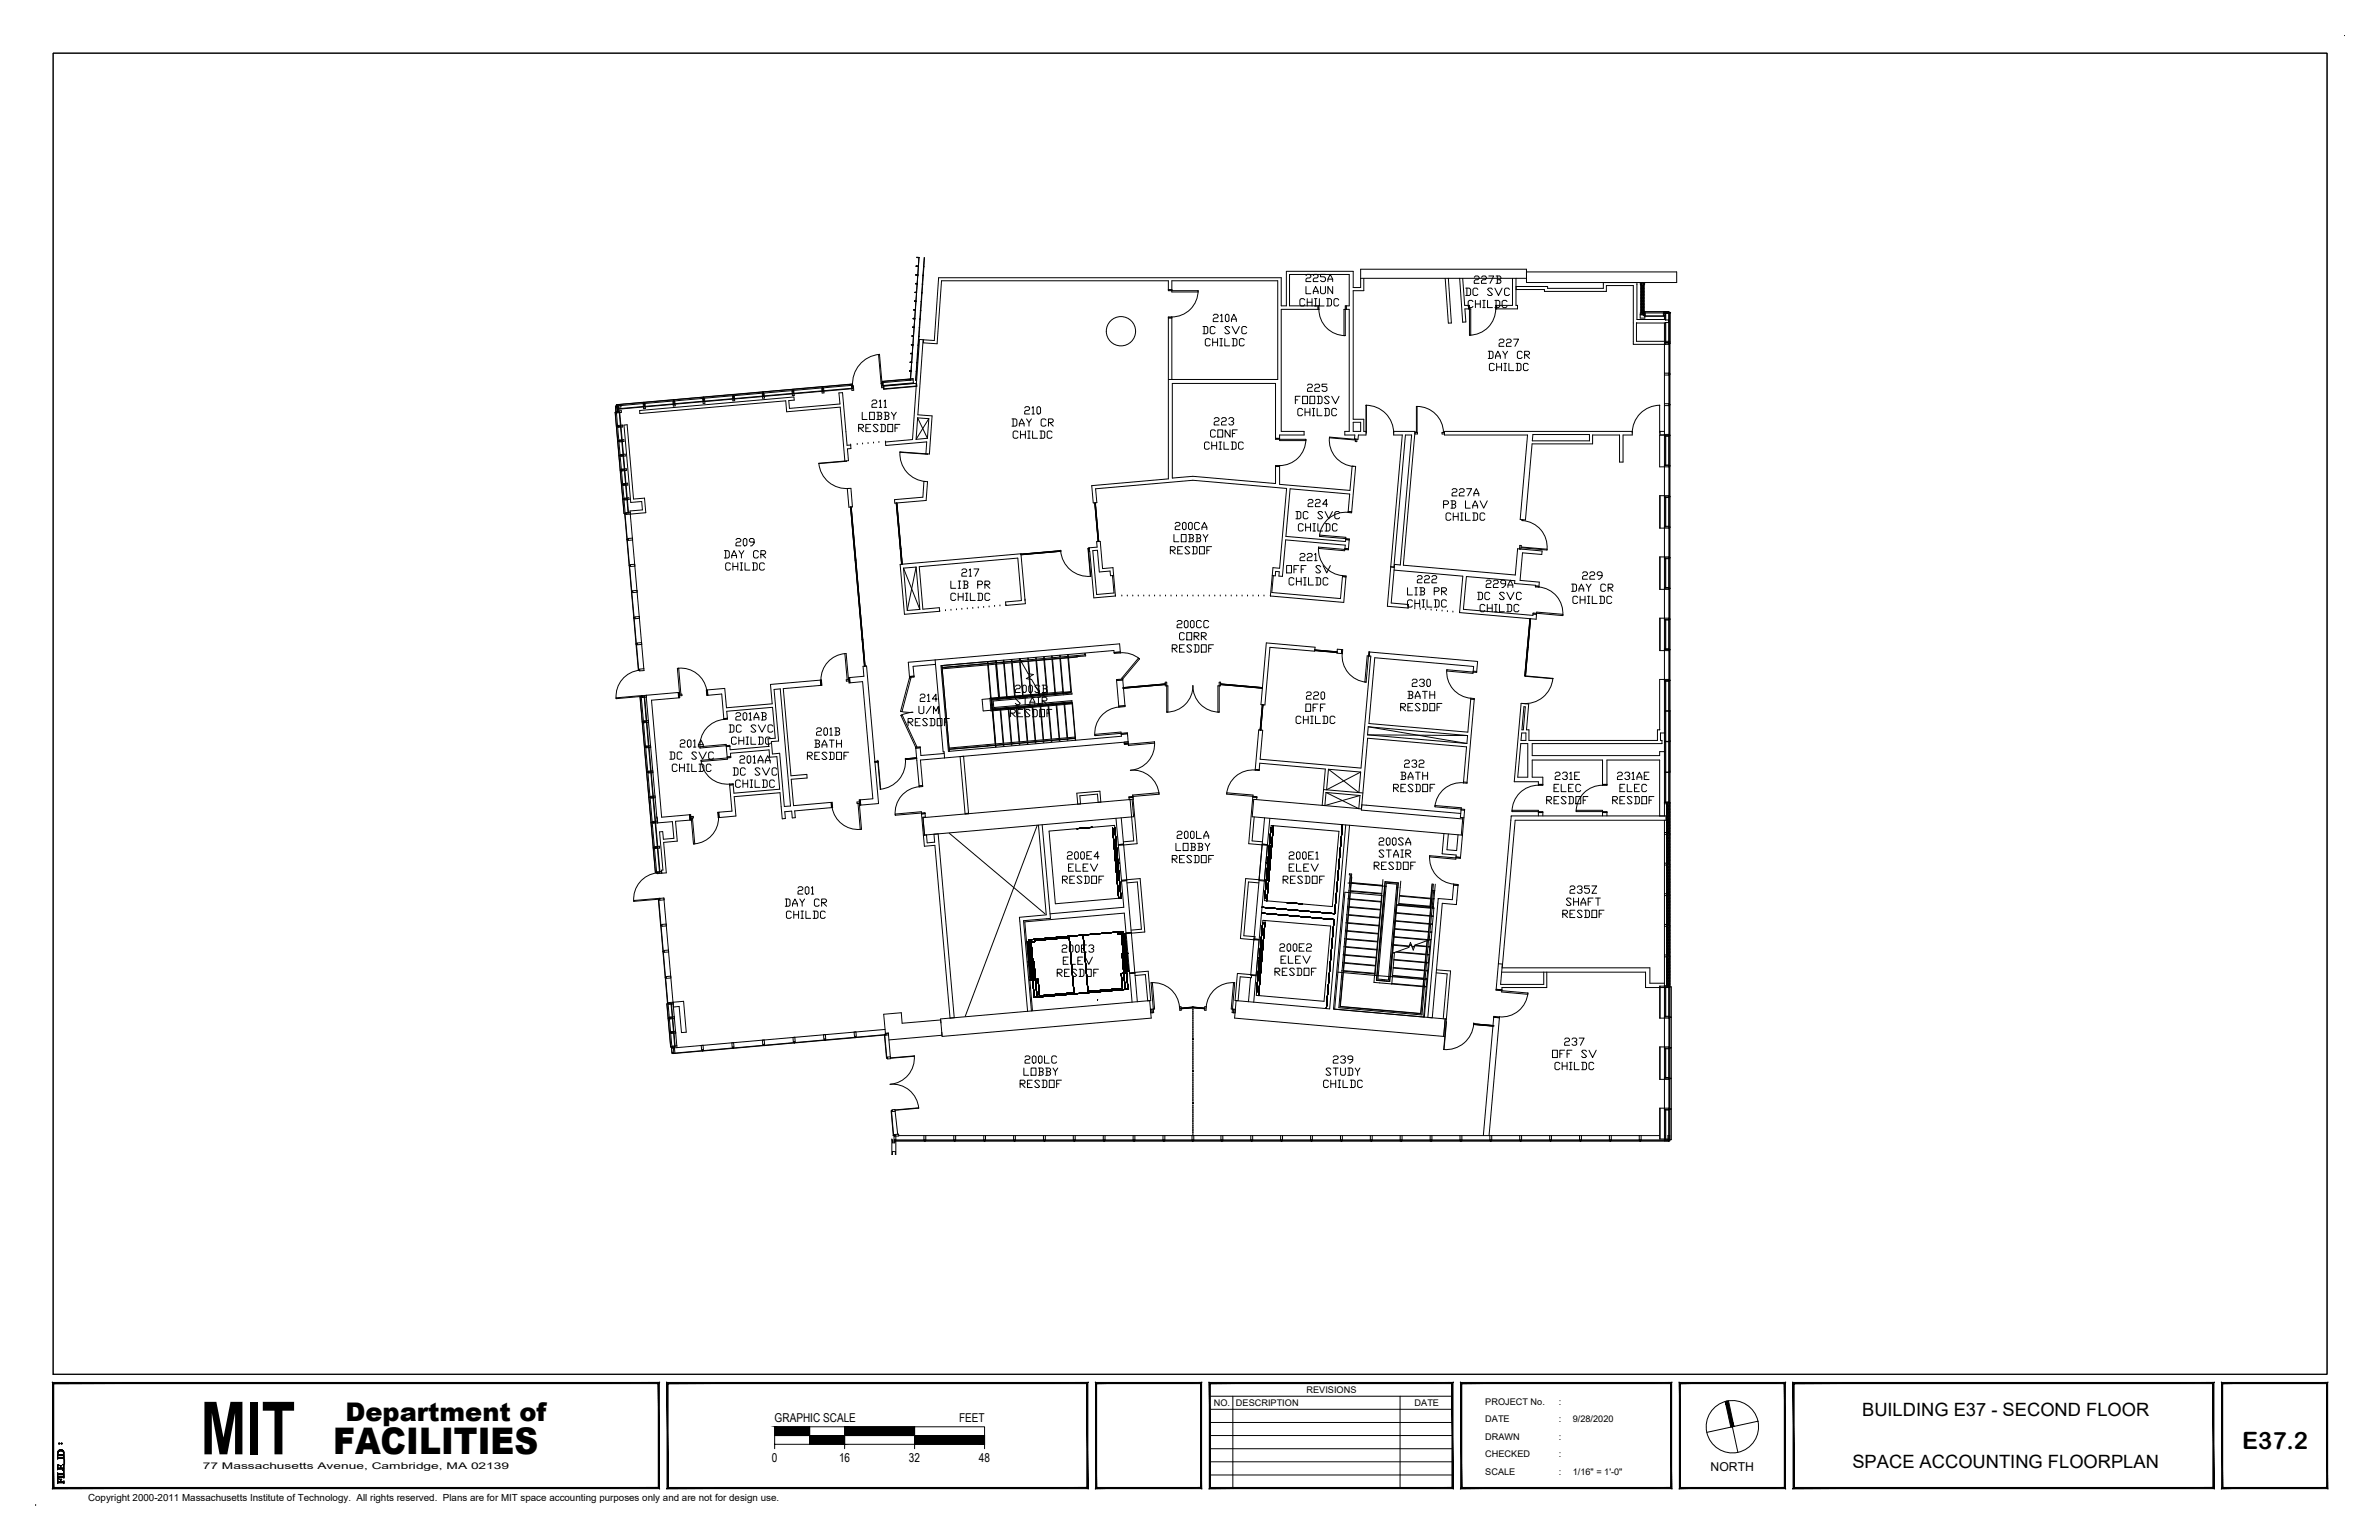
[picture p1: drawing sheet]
<svg xmlns="http://www.w3.org/2000/svg" width="432mm" height="279mm" viewBox="0 0 432 279" stroke-linecap="round" stroke-linejoin="round" font-family="sans-serif">
<defs><g id="words">
<text font-size="13.3" x="36.4" y="263.9">MIT</text>
<text font-size="6.7" x="60.4" y="263.9">FACILITIES</text>
<text font-size="4.7" x="62.7" y="257.7">Department of</text>
<text font-size="4.3" x="407" y="262.8">E37.2</text>
<g font-size="3.3">
<text x="338" y="256.9">BUILDING E37 - SECOND FLOOR</text>
<text x="336.2" y="266.4">SPACE ACCOUNTING FLOORPLAN</text>
</g>
<g font-size="2.2">
<text x="140.6" y="258.1">GRAPHIC SCALE</text>
<text x="174.1" y="258.1">FEET</text>
<text x="140.1" y="265.2">0</text>
<text x="152.3" y="265.2">16</text>
<text x="165" y="265.2">32</text>
<text x="177.7" y="265.2">48</text>
<text x="310.5" y="266.8">NORTH</text>
</g>
<text font-size="1.8" x="16" y="272.3">Copyright 2000-2011 Massachusetts Institute of Technology. All rights reserved. Plans are for MIT space accounting purposes only and are not for design use.</text>
<g font-size="1.7">
<text x="220.3" y="255.1">NO.</text>
<text x="224.3" y="255.1">DESCRIPTION</text>
<text x="237.1" y="252.7">REVISIONS</text>
<text x="256.8" y="255.1">DATE</text>
<text x="269.6" y="254.9">PROJECT No.</text>
<text x="282.9" y="254.9">:</text>
<text x="269.6" y="258.1">DATE</text>
<text x="269.6" y="261.3">DRAWN</text>
<text x="282.9" y="258.1">:</text>
<text x="282.9" y="261.3">:</text>
<text x="285.5" y="258.1">9/28/2020</text>
<text x="36.8" y="266.6">77 Massachusetts Avenue, Cambridge, MA 02139</text>
<text x="269.6" y="267.6">SCALE</text>
<text x="269.6" y="264.4">CHECKED</text>
<text x="282.9" y="267.6">:</text>
<text x="282.9" y="264.4">:</text>
<text x="285.5" y="267.6">1/16&quot; = 1'-0&quot;</text>
</g>
</g></defs>
<!-- layer: A-MISC -->
<g fill="none" stroke="#000" stroke-width=".18">
<path d="M166.6 75.8l1.7 3.7M168.6 76l-2.3 3.7M164 103.1l3 7.5M166.3 102.9l-1.6 7.9M180.7 119.9v.3M180.8 119.9v.3M180.8 119.9l.6 6.7M182.1 119.8l.1 .3M182.2 119.8v.3M183.6 119.6v.4M183.7 119.6v.4M185 119.5l.1 .4"/>
<path d="M185.1 119.5h.1v.3M185.1 119.5l.1 .3M185.1 119.5v.1M185.1 119.6v.2M185.2 119.8l-5.9 .5M185.2 119.8l.1 .2M185.3 119.9l-14.3 1.3M186.5 119.4l.1 .3M186.6 120l.2 2.3M186.6 119.4l.1 .3M186.7 120l.2 2.3M188 119.3v.3"/>
<path d="M188 119.9l.5 5.6M188.1 119.3v.3M188.1 119.9l.6 5.8M189.4 119.1l.1 .4M189.5 119.7l.5 6.1M189.5 119.1l.1 .4M189.6 119.7l.5 6M190.9 119v.4M190.9 119.6l.6 6M191 119v.3M191 119.6l.6 6M192.3 118.9l.1 .3"/>
<path d="M192.4 119.5l.5 6M192.4 118.9l.1 .3M192.5 119.5l.5 6.1M193.8 118.8v.3M193.8 119.4l.6 6.1M193.9 118.8v.3M193.9 119.1l-8.7 .7M193.9 119.1l2.9-.3v-.2h.2l.1 .4-11.8 1M193.9 119.4l.6 6.1-1.5 .1M193.9 119.4l-8.5 .7M195.5 119.1l-1.6 .3M171 120.7l1.3 15.6"/>
<path d="M179.2 120l.1 .4M179.3 120.6l.5 6.1M179.3 120v.3M179.3 120.3l-8.3 .8M179.4 120.6l.5 6.1M179.4 120.6l-8.4 .7M179.9 126.7h-.2l.2 2.3 14.7-1.3M179.9 126.9l.2 1.8M179.9 126.8v.1M179.9 126.8l.2 1.9h.3M180.1 128.6h.1M180.1 128.4h.1"/>
<path d="M180.1 128.7h.1M180.1 129l.5 6M180.2 128.8l.5 6.8M180.2 128.7h.1M180.2 128.9l.5 6.1M180.7 135.2v.3M180.7 120.5l.5 6M180.8 135.2v.3M180.8 120.5l.5 6M181.3 126.7v.1M181.4 126.8l-1.5 .1M181.4 126.7v.1"/>
<path d="M181.5 128.8l.6 6M181.6 128.6h.1M181.6 128.8l.6 6M182.1 135.1v.2M182.2 120.4l.5 6M182.2 135.1v.2M182.3 120.4l.5 6M182.7 126.6h.1M182.8 126.6l-1.4 .2M182.8 126.6h.1M183 128.5h.1M183 128.7l.5 6"/>
<path d="M183.1 128.5h.1M183.1 128.7l.5 6M183.6 135v.2M183.6 120.2l.5 6.1M183.7 135v.2M183.7 120.2l.5 6.1M184.2 126.5h.1M184.3 126.5l-1.5 .1M184.3 126.5h.1M184.4 128.4l-2.9 .2M184.4 128.6l.6 6M184.5 128.3v.1"/>
<path d="M184.5 128.6l.6 6M185 134.9v.2M185.1 120.1l.5 6M185.1 134.9v.2M185.2 120.1l.5 6M185.3 120l1.3 2.2 1 .2-1.3 .7 .9 .2 1.5 2.6M185.3 120l.1 .1M185.4 120.1l-6 .5M185.6 126.3v.1M185.7 126.4l-1.4 .1M185.7 126.3v.1M185.9 128.2h.1"/>
<path d="M185.9 128.5l.5 6M186 128.2h.1M186 128.4l.5 6.1M186.5 134.7v.3M186.6 134.7v.3M186.7 122.3l.1 .5M186.8 123.2l.2 2.8M186.8 122.3l.1 .5M186.8 122.8l.1 .4M186.9 123.2l.2 2.8M186.9 122.7l.1 .5M187.1 126.2v.1"/>
<path d="M187.2 126.3l-1.5 .1M187.2 126.2v.1M187.3 128.1l-1.4 .1M187.3 128.1h.1M187.3 128.3l.6 6M187.4 128.1h.1M187.4 128.3l.6 6M187.9 134.6v.2M188 134.6v.2M188.5 125.4v.5M188.5 126.1h.1M188.6 125.6v.3"/>
<path d="M188.6 126.1l-1.4 .2M188.6 126.1h.1M188.6 125.9l-8.7 .8M188.6 125.9l.1 .2M188.7 126l-10.4 .9 .1 2.1 16.3-1.4 .5 6.7M188.7 126.1l-8.8 .7M188.8 128l-1.5 .1M188.8 128h.1M188.8 126.2v.2M188.8 126.4l-8.5 .8 .1 1.2 14.2-1.3v.2l-14.4 1.3M188.8 126.4l5.8-.5v-.2l-14.5 1.3 .1 1.6M188.8 128.2l.5 6"/>
<path d="M188.9 127.9v.1M188.9 128.2l.5 6M189.3 134.5l.1 .2M189.5 134.5v.2M190 126h.1M190.1 126l-1.5 .1M190.1 126h.1M190.2 127.8l-1.4 .2M190.2 127.8v.1M190.2 128.1l.6 6M190.3 127.8v.1M190.3 128.1l.6 6"/>
<path d="M190.8 134.4v.2M190.9 134.4v.2M191.4 125.8v.1M191.5 125.9l-1.4 .1M191.5 125.8v.1M191.7 127.7l-1.5 .1M191.7 127.7h.1M191.7 127.9l.5 6.1M191.8 127.7h.1M191.8 127.9l.5 6.1M192.2 134.2l.1 .2M192.4 134.2v.2"/>
<path d="M192.9 125.7h.1M192.9 125.6h.1M193 125.7l-1.5 .2M193 125.7h.1M193 125.7l-.1-.2-4.3 .4M193 125.7l-4.3 .4M193.1 127.6h.1M193.1 127.8l.6 6.1M193.2 127.6h.1M193.2 127.8l.6 6M193.7 134.1v.2M193.8 134.1v.2"/>
<path d="M194.3 125.6h.1M194.4 125.6l-1.4 .1M194.6 127.5l-2.9 .2M194.6 127.5h.1M194.6 127.5l-14.5 1.2M194.6 127.5v.2M194.6 127.7l.5 6M195.1 133.7v.2M195.1 133.7l-22.8 2M195.1 134l.1 .3M195.1 133.9l-22.8 2M195.1 133.9v.1"/>
<path d="M195.1 134l-22.8 2M241.1 139.6l5.5 4.2M248.2 133.3l18.2 .1M248.3 131.9l17.9 3M172.3 151.2l17.4 14.6M188.3 149.7l-13.1 34.7M190.4 150.8l11.9-1.1 1.2 13.2-11.9 1.1zM201.9 150.2l1.1 12.8M202.3 153.5l.2-.1 .6 6.3h-.2zM202.8 156.6h-.2h.2M203.2 156.6h-.2M229.8 156.5h.2"/>
<path d="M230.2 156.6h.2M230.5 153.4l.2 .1-.5 6.2h-.3zM230.7 149.8l12.3 1-1.2 13.7-12.3-1.1zM231.1 149.8l-1.2 13.6M240.7 143.8l5.9 2.9M245.1 159.1l-.1 1.1M245.4 159.1l-.1 1.1M246.8 144.3l-6.3 1.8M247 140.1l-6.2 3.2M251 159.6l-.1 1.1M251.4 159.9l2.4 .3-1.5 17.9-2.5-.2zM254.2 159.9l-.3 4.3"/>
<path d="M186.8 170.5l17-1.5 .9 10.5-17 1.4zM187 174.5l-.3-3.6-.2 .1 .6 6.8M187 174.5h-.4M187 174.5h-.3M187.1 170.5l.6 7.2h.3M187.1 177.8h-.2M187.1 177.8h-.1M188 177.7h.4l.3 3 6.2-.6M188 177.7l.2 3.2M194 169.9l1 10.4M194.1 170.1l-6.3 .5v.2l-.8 .1 .3 3.6 .4-.1 .3 3.3M196.6 169.6l.9 10.5"/>
<path d="M202.9 169.3v.2h.7M203.5 169.1l.1 .4M203.6 169.5h.1l.4 3.5h-.4l.3 3.6M203.6 169.5l.6 7.1h-.2M204 169.4h.2l.6 6.8h.2M204 176.6h-.5l.2 2.7-6.2 .6M204 176.6l.2 2.9M204.7 172.9l-.4 .1M228.3 173.7l.2 .1M228.9 173.8h-.2h.2M229 170.6h.2l-.5 6.3h-.3zM229.2 167l12.3 1-1.2 13.7-12.3-1.1z"/>
<path d="M229.6 167l-1.2 13.6M233.6 163.8l2.8 .2M242.8 176.4l1.3-14.5 6.7 .6-1.2 14.5M242.8 176.4l6.8 .6M243.5 176.2h.1M243.5 176.1h.1M243.7 174.6h.1M243.7 174.7h.1M243.8 173.2h.1M243.8 173.3h.1M243.9 176.2l5.6 .5M243.9 176.1l5.6 .5"/>
<path d="M243.9 171.7h.1M243.9 171.8h.1M244 174.6l5.7 .5M244 174.7l5.7 .6M244 170.3h.1M244 170.4h.1M244.1 173.2l5.7 .5M244.1 173.3l5.7 .5M244.2 168.8h.1M244.2 168.9h.1M244.2 171.7l5.7 .5M244.2 171.8l5.7 .6"/>
<path d="M244.3 167.4h.1M244.3 167.5h.1M244.4 170.3l5.6 .5M244.4 170.4l5.6 .5M244.4 165.9h.1M244.4 166h.1M244.5 168.8l5.7 .5M244.5 168.9l5.7 .6M244.6 164.5h.1M244.6 164.6h.1M244.6 167.4l5.7 .5M244.6 167.5l5.7 .5"/>
<path d="M244.7 160.2h.3M244.7 163h.1M244.7 163.1h.1M244.7 165.9l5.7 .5M244.7 166l5.7 .6M244.8 161.6h.1M244.8 161.7h.1M244.9 164.5l5.6 .5M244.9 164.6l5.6 .5M244.9 160.2h.1M245 160.1h.1M245 160.2l.1-1.5h-.2v-.2l.4 .1-2.1 24 14.7 1.3 1.2-13.2"/>
<path d="M245 160.2l-2 22.6 15.1 1.3 .4-5.2M245 160.2h.1M245 163.1l5.7 .4M245 163.1l5.7 .6M245.1 161.6l5.7 .5M245.1 161.7l5.7 .5M245.2 160.2h.1M245.3 160.2l5.6 .6M245.3 160.2l5.6 .5M245.3 160.1l5.6 .5M245.3 160.2l-2 22.4 14.5 1.3 .5-5M245.3 160.2h.1"/>
<path d="M249.6 177l2.8 .2M250.9 160.8h.4M250.9 160.8l-1.5 17.4 3.2 .3 .5-5.7M250.9 160.7v.1M251.3 160.8h.1M251.6 160.8h-.2l-1.5 17 2.3 .2 1.5-17.8-2.3-.2-.9 10.9M251.6 160.2l1.9 .2-1.5 17.4-1.9-.2zM252.4 177.2h.1M252.4 177.2l6.7 .6M252.6 178.5l5.7 .5M252.6 178.4l5.7 .5M252.7 177.1l5.7 .5"/>
<path d="M252.7 177l5.7 .5M252.8 172.9l-.4 4.3M252.8 172.9h.1M252.8 172.8v.1M252.8 172.8l.2 .1M252.9 175.6l5.6 .5M252.9 175.5l5.6 .5M252.9 171.5l2.8 .2M252.9 171.4l-.1 1.4M252.9 171.4l2.9 .2M253 174.2l5.6 .5M253 174.1l5.7 .5"/>
<path d="M253 170l6.2 .6M253 169.9l-.1 1.5M253 169.9l6.2 .6M253.1 168.6l6.2 .5M253.2 168.5l-.2 1.4M253.2 168.5l6.1 .5M253.3 167.1l6.1 .6M253.3 167l-.1 1.5M253.3 167l6.1 .6M253.3 172.7l5.5 .5M253.4 165.7l6.1 .5M253.4 165.6l-.1 1.4"/>
<path d="M253.4 165.6l6.1 .5M253.5 164.2l6.2 .6M253.5 172.7l5.3 .4M253.9 164l5.6 .5M253.9 163.9l5.7 .5M254 162.5l5.7 .5M254 162.6l5.7 .5M255.8 171.5h.4M255.9 171.4h.3M256.3 171.7h.4M256.3 171.8h.4M256.8 171.6l2.1 .2"/>
<path d="M256.8 171.5l2.1 .2M256.8 171.5l-.3 .9-.5-1.4-.3 .9-2.9 1M258.5 178.9l.4 .1M258.5 179l.4 .1M258.7 177.6h.3M258.7 177.5h.3M258.8 176.1l.3 .1M258.8 176l.3 .1M258.9 179l-.5 5.5M258.9 174.7h.3M258.9 174.6h.4M259 177.5l-.1 1.5"/>
<path d="M259 170.7l-.7 8.2M259.1 173.2l.3 .1M259.1 173.1l.3 .1M259.1 176.1l-.1 1.4M259.2 171.8h.3M259.2 171.7h.3M259.2 170.6l-2.4 .9M259.3 174.6l-.2 1.5M259.3 170.6l-.8 8.3M259.4 173.2l-.1 1.4M259.4 170.5l-.2 .1M259.4 170.5h.1"/>
<path d="M259.5 171.7l-.1 1.5M259.5 169.1l.4 .1M259.6 169.1h.3M259.6 170.4l-.1 1.3M259.7 164.7l-6.2-.6-.1 1.5M259.7 164.7l-.6 5.9h.1M259.7 167.7h.3M259.7 167.6h.3M259.8 170.4l-1.3 14.1-16.3-1.4 .6-6.7M259.8 170.4l-.4 .1M259.8 166.2l.3 .1M259.8 166.2h.3"/>
<path d="M259.9 169.1l-.1 1.3M259.9 163.1l-.2 1.6M259.9 160.4l-.4 4.2M259.9 164.8h.4M259.9 164.6h.2M259.9 164.7h.4l-.2 1.5M260 164.5h.2M260 160.4l-.4 4.3M260 167.6l-.1 1.5M260.1 163.1h.2M260.1 163h.2M260.1 166.2l-.1 1.4"/>
<path d="M260.2 164.5l-.1 .2M260.2 160.4l-.1 1.1M260.4 161.8l-.2 2.7M260.4 161.8h-.2l-.8 8.7M260.4 161.6l-.4-.1-.8 9.1M260.4 161.6v.2M260.5 160.4l-.1 1.2M199.2 181.4h.1M199.2 181.5h.1"/>
</g>
<!-- layer: A-WALL-CORE -->
<g fill="none" stroke="#000" stroke-width=".18">
<path d="M277.1 49.3h27.2v2h-27.2v-2.5h-30.1v1.7h30.1M202.2 118.4v-.4l-31.4 2.8 1.3 15.5 31.5-2.7-.1-.4M203.3 118.3l-.1-1.5-33.5 2.9 1.5 16.7h.2v1.1l33.4-2.9M174.9 137.2l-.6 .1M202.7 123.5l.4 4.6M203.8 123.4l.4 4.6M204.6 133.1l.2 1.5M204.8 134.6l-.8 .1 .1 .2M204.8 134.6v.2M119.2 148.4h.1M119.2 148.4l.1 .9M167.5 148.3l.3 3.2 38-3.3-.3-3.2-38 3.4"/>
<path d="M168.2 151.5h-.6M170.3 151.3l-.8 .1M175.8 147.6l-.6 .1M188.5 149.7l1.4 16.3-4.9 .4 1.5 17.1M189.2 149.6l1.5 17-4.9 .4 1.4 16.4M203.5 148.4l.4 4.8h-.9l-.4-4.7M203.6 159.8l.4 4.8-13.4 1.2M204.5 159.8l.8 9.4M204.9 144.7v.4h.2M205.6 144.7l.1 .3M205.7 145h.1M228.5 159.8l-.9 10.6h1l.9-10.6"/>
<path d="M229.5 148.4l-.4 4.8M230.5 148.5l-.4 4.7M244.3 149.7l-3 33.3-16.9-1.5-.3 3.2 37.9 3.3M245 149.7l-3 33.4 20.3 1.8M246.6 146.7l-19-1.7-.3 3.2 38.1 3.3-.3 4.1M247.1 147l18.4 1.6-.3 2.9M262.1 151.2l-.3 3.7 2.5 .2v.4M262.9 151.3l-.3 2.9 1.8 .1 .2-2.8M301.2 148.1h.9M204.4 169.3l-.3-3.6-18.1 1.6 1.4 16.1M205 176.6l.5 5.2M206 176.5l.4 5.3"/>
<path d="M227 177.4l-.4 4.4M228 177l-.4 4.8M263.8 160.6l-.2 2.6-2.6-.2-1.8 21.6M264.6 160.6l-.3 3.5-2.5-.2-1.8 20.8M272.6 176.4h26.1v2.8h3.4M272.7 174.9h-.7l2.3-26.9h28.1v.8h-27.4l-2.3 26.8h26.8v2.8h2.6M122.2 181.8l1.9-.1 .5 5.6h-.9l-.4-4.7-1.1 .1zM170.7 184.9l38-3.4 .3 3.2-38 3.3zM170.8 185.6l-.1-.5-7 .5-.1-1.9-3.2 .3 .3 3.5M170.9 187.3l.1 .5-9.7 .9M173.2 184.7h-.8M208.9 181.5l-.6 .1"/>
<path d="M259.2 184.6l.7 .1"/>
<circle cx="203.5" cy="60.1" r="2.66"/>
</g>
<!-- layer: A-WALL -->
<g fill="none" stroke="#000" stroke-width=".18">
<path d="M212.1 57.7v29.2l-13.9 1.2 .2 3.1h.7l-.2-2.5 17.6-1.6 17 1.5-1.2 14.5-1.3-.1-.4 5.1 13.3 1.2 .4-4.6M212.7 52.6v-1.7h19.2v17.9h-19.8M212.7 57.7v11.1M239.2 55.5h-5.1v-5.7h10.8v5.7h-.6M239.2 56.1h-6.6v22.2h4.1v.6h-4.4v.6M244.3 56.1h.6v22.2h-.8v.6h1.8l-.1 .7 .2 .1M247 50.5v1.7h-1.4v-3h-12.1v6.3h-.9v-5.1h-62.2l-.8 11.4-2-.1v.5l2.5 .2 .8-11.5h41.2v1.7M247.5 50.5v2.2h-1.9v23.4h1.9v2.2h.4v.6h-1.3l-.1 .8h-.2M262.3 50.5l.6 8.1h.5l-.5-8.1M264.9 50.5l.6 8 .6-.1-.2-2.4h.6M265.5 50.5l.3 4.9h.7M274.5 50.5v4.9h-2.9"/>
<path d="M275.2 50.5v4.9h.2v.6h-3.8M275.2 52h5.7v.3h10.1v-1h6.1v6.7h5.2M275.2 52.5h5.1v.4h11.3v-1.1h4.9v10.7h5.8M297 58.6v3.3h5.3v-3.3h-5.3M302.3 58.5v3.4M113.3 77.1h.5l1.2 13.4 2-.1 .2 2.6-2.8 .3v-.6l2.2-.2-.1-1.5-2 .2zM116.1 74.5l28-2.5 .1 .6-1 .1 .1 1.4 9.2-.8-.2-2 .6-.1 .8 9.6 .7-.1v.7h-.6l.2 2.2h-.7l-.8-9.7-9.7 .8-.2-2-26.5 2.3zM166.6 75.8l2 .2-.3 3.5-2 .2zM166.9 61.6h.6l-.9 13.7 2.6 .2-.5 6.9-.6-.1 .1-2.1-7.4 .6-.1-.6 4.9-.5zM231.5 79.5v-9.9h-18.7v17.1l3.7-.3 15 1.3v-3.1M245.6 76.6h1.4v1.7h-1.4zM255.1 78.9h1.1l-2 23.6-1.1-.1-.6 7 3.1 .3v.6l-3.8-.3 .6-7.2 .6 .1z"/>
<path d="M262.2 78.3h34.1v.6h-1.7v4.9h-.6v-4.9h-4.9v1.6h-11l-1.2 13.8-1-.1 1.4-15.3h-15.1zM278.2 78.8h10.3v1.2h-10.4zM153.8 88.6h.6l.3 3.4h-.6zM154.5 92h-.1M162.4 90.6l5.1-.4 .2-2.9 .7 .1-.3 3.4-5.7 .5zM197.7 99.4l1.4-.1-.1-1 .7-.1 .4 5 1.9-.2 .5 5.1-4 .4zM197.7 99.5h.1M244.1 99.5l.1-.6-10.8-.9-.6 6.6-.7-.1 .1-.8h-.7v.8l-.6-.1M244.7 92.8l.3-3.2-10.8-.9-.8 8.6 10.8 .9 .1-.3M244.9 98l-.2 1.6M245.4 84.6l-.4 4.4-12.7-1.1v-3.3M246.1 84.6l-.8 8.3"/>
<path d="M163.4 102.4l21.9-1.9 .8 9-3.5 .3-.1-.6 2.9-.2-.7-7.7-17.9 1.5 .7 7.7 3-.2 .1 .6-6.4 .6zM164 103.1l2.3-.2 .7 7.7-2.3 .2zM169.7 119.7l-4.8 .5 .2 2.5M186 108.9h.1M202.1 104.4l-.5 .1-.1-.9-2 .2-.3-4-.9 .1 .7 8 3.2-.3-.3-3.2M229.8 116.6l8.9 .8-.1 .7-8.1-.7-.9 10.5-.7-.1zM231.1 104.4l-.3 3.1 12.5 1.1 .4-4M243.5 117.8h-.8v.7l.8 .1M248.5 119h.3l-1.8 20.4-18.3-1.7 .5-5.2-.7-.1-.7 7.2M248.6 118.3l19.6 1.7-.2 1.8M252.4 102.8l2.1-23.9h-1.5v-.6h3.8l-2.1 24.2 20.3 1.8 .5-4.7 4.4 .4-.1 .6-3.5-.3-.4 5 3.5 .3-.1 .8M252.4 102.8l.7 .1"/>
<path d="M253 103.4l12.5 1.1-.6 6.6 13.9 1.2 .1-.9M278.7 106.3v-.1l-3.8-.3v-.5l-8.7-.8-.6 5.9 12.6 1.1v-.2M123.1 125.7l-5.8 .4 1.9 22.3M123.2 126.5l-4.9 .5 1.8 21.3 5.1-.5M128.5 126.1l2.5-.2 .4 4.5M131.8 135.5l.2 1.8M132 130.3l-.1-1.3 8.3-.7 .5 5.6-1.3 .1 .1 1.4M132.5 135.4v.6l7-.6M132.6 137.3v-.6l7-.6 .1 1.3 1.3-.1 .5 5.9-8.3 .7-.1-1.5M139.6 135.4h-.1M140.5 125.1l1.1-.1 1.9 21.2-1.1 .1-.9-9.6-1.3 .1-.2-2.3 1.3-.1zM148.9 123.5l-9.1 .7 .4 3.5-8.3 .7-.4-3.5-3.1 .4"/>
<path d="M149 124.3l-6.8 .6 1.4 15.9 2.8-.3 .1 .7-2.9 .2 .4 4.8 6.8-.6M154.2 123l2.6-.3-.2-1.8 .7-.1 2.2 25-3.3 .2M154.3 123.8l2.3-.1 1.8 21.2-2.2 .3M166.2 135.7l.6 6.9M167 135.7l.1 1.4 4.3-.4M169.8 120.5l-4.1 .4 .2 1.8M171.4 137.5l-4.3 .4 .4 4.6M174.3 137.3l.9 10.4M174.9 137.2l.9 10.4M228.6 139.7l.1-1.2 11.9 1-.4 3.7M248.3 131.9l18.1 1.5-.2 1.5-18-1.6zM267.4 121.8l.1-.9-18-1.6-1 12 17.9 1.5 .5-6"/>
<path d="M267.6 126.9l-1.3 15M276 134.9h1.3v6.1h-1.8zM276.2 133h.8v1.3h-.9zM276.6 128.2h.3l-.4 4.2h-.3zM119.2 148.4l.2 .8M125.2 148.8l-2.6 .2 .3 3.6-2.4 .2 .4 5.6h-.8v-.5h.2l-.6-7h.6l.1 1.4 1.9-.2-.3-3-2.7 .2M132.4 142.4l.5 4.8-2.4 .2M150.9 146.5l-6.7 .6 .1 1.3h-.5l-.1-1.2-1.3 .1 .2 1.2-.6 .1-.4-4.8-8.3 .7 .3 3.6-3 .2M167.3 147.7l.5 5.8 1.9-.1 2.7 31.3M167.5 148.4l.3 3.1M167.9 147.6l.1 .6-.5 .1M169.5 151.4l.1 1.4-1.3 .1-.1-1.4"/>
<path d="M170.3 151.3l2.9 33.4M175.7 147.5l-.5 .1M195.4 143.9l4.2-.4 .2 2-.5 .1-.1-1.5-3.2 .3 .1 1.5h-.5zM204.5 159.6l2.4-.2 .9 9.7-2.4 .2M205.1 145.1l.7 7.5-1.9 .1M205.7 145l.7 8.1-2.4 .2M227.4 144.6l-.8 8.5 2.5 .2M227.6 148.2l-.3 4.4 1.8 .1M228.1 144.7v.4M228.5 159.6l-2.4-.2-1 10.9 2.6 .2 .1-.6-2-.1 .8-9.8 1.9 .2M240.8 143.3l.3-3.7 5.9 .5-.4 3.7M243.7 149.6l-1.5 16.2-13.1-1.2"/>
<path d="M247.2 146l17.9 1.6M247.4 143.9l-7.2-.7-.2 2.9h.5l.2-2.3 6.1 .5-.2 2.4 .5 .1M265.2 147l-.1 1.3 .6 .1M265.5 148.4v.2M265.6 141.9l.6-6.4-18-1.6-1.1 13.1M265.8 147l-.4 4.5M279.2 142.3v-.5h-4.4l1.3-14.2 1.4 .1-.4 4.7h.4v1.9h23.3v-1.9h.4v-9.1h.9v9.7h-.7v1.3h.3v.6h-23.6v2.2h23.1v-.7h.9v11.7M279.2 147.4v.6M280 142.3v-1.3h-1.9v-3.1h12.8v4.4M280 147.4v.6M290.9 147.4v.6M291.7 142.3v-4.4h9.5v10.2"/>
<path d="M291.7 147.4v.6M204.5 160.2l1.9-.2 .8 8.6-1.9 .2M206 176.4l2.4-.2 .5 5.3M206 177l1.9-.2 .4 4.8M227 176.8l-2.4-.2-.4 4.9 .5 .1 .4-4.4 2 .2 .1-.4M229 165.7l13.1 1.1-1.4 16.2M260.7 176.5l2 .2-.7 8.1M260.7 176l2.6 .2-.8 8.7M272 174.9l-.4 4.6M272.7 174.9l-.3 3.7h7.8v-2.2M280.7 176.4v2.8h-8.1v.4M262.3 184.9l-.3 3.1"/>
<path d="M271.1 184.6l-1.9 21.4M272.2 184.7l-1.9 21.3"/>
</g>
<!-- layer: A-GLAZ -->
<g fill="none" stroke="#000" stroke-width=".18">
<path d="M165.9 59.4h.1M165.9 59.4l-.2 3.2M165.9 59.4l-.3-.1 .3 .1M166 57.8v.1M166 57.8h-.3h.3M166 57.8h.1M166 57.8l-.2 3.2M166.1 56.2l-.2 3.2M166.1 56.2v.1M166.1 56.2l-.2 .1h.2M166.2 54.7h.1M166.2 54.6v.1"/>
<path d="M166.2 54.6h-.2l.2 .1M166.2 54.6l-.2 3.2M166.2 54.6h.1M166.3 53.1h.1M166.4 53h.1M166.4 53l-.3 3.3M166.4 53l-.1 .1M166.4 53h-.3l.2 .1M166.4 53l-.2 1.7M166.4 46.7l.4 .1zM166.5 51.5h.1M166.5 51.4v.1"/>
<path d="M166.5 51.4h-.3l.3 .1M166.5 51.4l-.1 .2M166.5 51.4h.1M166.5 51.4l-.2 1.7M166.6 49.9h-.3h.3M166.6 49.9h.1M166.6 49.9l-.4-.1 .4 .1M166.6 49.9l-.1 1.6M166.7 48.4h.1M166.7 48.3v.1M166.7 48.3h-.4l.4 .1M166.7 48.3h.1"/>
<path d="M166.8 46.7h.1M166.8 46.7l-.3 4.8M166.8 59.5h.1M166.8 59.4h.1M167.1 56.3l.2-1.6-.3 3.2M167.1 56.3l-.4 4.8 .3-3.3M167.3 53.1l-.1 1.7zM167.4 51.5l-.1 1.7zM167.6 48.4l.2-1.6-.2 3.2M167.6 48.4l-.1 3.2 .1-1.7M297.7 51.3h.8v.3h-.8zM297.9 56.5h.1"/>
<path d="M297.9 51.5h.1M297.9 53.1h.1M297.9 54.7h.1M297.9 56.3h.1M297.9 51.4h.5v5.6h-.5zM297.9 51.6l.2 .3M297.9 51.8h.1M297.9 52h.1M297.9 52.1l.2 .3 .3-.3M297.9 52.3h.1M297.9 52.4l.2 .3M297.9 52.5h.1"/>
<path d="M297.9 52.8h.1M297.9 53.2l.2 .3M297.9 53.4h.1M297.9 53.6h.1M297.9 53.7l.2 .3 .3-.3M297.9 53.9h.1M297.9 54l.2 .2M297.9 54.1h.1M297.9 54.4h.1M297.9 54.9h.1M297.9 55.2h.1M297.9 55.3l.2 .3 .3-.3"/>
<path d="M297.9 55.5h.1M297.9 55.6l.2 .2M297.9 55.7h.1M297.9 55.8l.2 .3M297.9 56h.1M297.9 52.4l.2 .2M297.9 52.7l.2 .2M297.9 52.9l.2 .3M297.9 54.2l.2 .3M297.9 54.5l.2 .3M297.9 54.8l.2 .2M297.9 56.1l.2 .2"/>
<path d="M297.9 56.4l.2 .2M298.4 56.5l-.3 .4-.2-.3 .2 .3 .3-.3M298.4 51.5l-.3 .4M298.4 53.1l-.3 .3M298.4 54.7l-.3 .3M298.4 56.3l-.3 .3M298.4 51.8l-.3 .3-.2-.2 .2 .2 .3-.2M298.4 52l-.3 .4M298.4 52.3l-.3 .3M298.4 52.5l-.3 .4M298.4 52.8l-.3 .4M298.4 53.4l-.3 .3-.2-.3 .2 .3 .3-.2"/>
<path d="M298.4 53.6l-.3 .4M298.4 53.9l-.3 .3M298.4 54.1l-.3 .4M298.4 54.4l-.3 .4M298.4 54.9l-.3 .4-.2-.3 .2 .3 .3-.3M298.4 55.2l-.3 .4M298.4 55.5l-.3 .3M298.4 55.7l-.3 .4M298.4 56l-.3 .3M298.4 51.6l-.3 .3M298.4 52.4l-.3 .3M298.4 52.7l-.3 .2"/>
<path d="M298.4 52.9l-.3 .3M298.4 53.2l-.3 .3M298.4 54l-.3 .2M298.4 54.2l-.3 .3M298.4 54.5l-.3 .3M298.4 54.8l-.3 .2M298.4 55.6l-.3 .2M298.4 55.8l-.3 .3M298.4 56.1l-.3 .3M298.4 56.4l-.3 .2M298.5 56.6h3.5v.8h-3.5zM298.5 57.3h3.5"/>
<path d="M302 56.8h-4.3v.9h.8v-.6h-.8M302 56.7h-.1v.6h.3M302.1 56.7h.1l.1 1.4h.6M302.1 57.3v.7M302.1 58.6v3.3M302.3 56.8l.9-.1-.8 .1M302.3 56.8v1.3M302.5 56.7v.1M302.8 56.5l-4.4 .1v.1h-.1v.6h.3v-.6h-.1M302.9 58.5l-.6 .1M302.9 56.8v5.5M302.9 56.7v.2h-.8v-.4h.8v.2h.2v72.3h-.8v-5.5h.8"/>
<path d="M303 56.7v.1M303.1 56.8v5.5M303.2 56.7v.1M111.6 74.8l.9-.1 .2 2.6-.8 .1zM111.7 74.8l.2 2.6M111.7 73.8l.1 .8 .3-.1-.1-.7h-.1M111.7 73.8h.5l.1 .8-.5 .1M111.7 73.8l.1 .9M111.8 74.7h.2v-.1l.8-.1v.3l-.8 .1zM111.9 77.4h.8l.2 2.5-.8 .1zM111.9 74.8l.2 2.5M111.9 73.4l4.9-.4 .1 .8-4.9 .5z"/>
<path d="M111.9 73.6l.8-.1v.3l-.8 .1v-.1h-.2M111.9 73.6v.1l-.2 .1M111.9 77.4l.2 2.6M111.9 73.6l-.1 .2h-.1M112 77.3h.2v-.1l.8-.1v.4h-.8zM112.1 77.4l.2 2.6M112.2 80h.3l-.1-.2h.8l.1 .3-.8 .1zM112.4 74.7l.2 2.6M112.6 77.4l.3 2.5M116.8 73l-4.9 .4M116.9 73.2l-5 .5M116.9 73.1l.1 .2h.1l.1 .8h-.4l-.1-.7 .2-.1z"/>
<path d="M116.9 73.7l-5 .5M116.9 73l.1 .8 5.3-.4v-.9l-5.4 .5M122.3 72.7l-5.4 .5M122.3 72.7l.2 .1v.8l-.3 .1-.1-.8h.2zM122.3 73.3l-5.3 .4M122.3 72.5l5.3-.4 .1 .8-5.3 .4zM127.6 72.2l.3 .2v.8h-.3l-.1-.8h.2zM127.7 72.3l-5.4 .4M127.7 72.8l-5.3 .5M127.7 72l5.3-.4 .1 .8-5.3 .5zM133 71.6l-5.3 .5M133.1 71.8l-5.3 .5"/>
<path d="M133.1 71.7l.1 .2h.1v.8h-.3v-.8zM133.1 72.3l-5.3 .5M133.1 71.6l5.3-.5 .1 .8-5.3 .5zM138.4 71.1l-5.3 .5M138.5 71.3l-5.3 .5M138.5 71.2l.2 .2 .1 .8-.4 .1v-.8h.1M138.5 71.9l-5.3 .4M138.5 71.1l5.3-.5 .1 .9-5.3 .4zM143.9 70.9l-5.4 .4M143.9 70.8l.2 .2 .1 .7-.4 .1v-.8h.1zM143.9 71.4l-5.3 .4M143.9 70.6l5.3-.5 .1 .9-5.3 .5z"/>
<path d="M149.3 70.2l-5.4 .4M149.3 70.4l-5.4 .4M149.3 70.9l-5.3 .5M149.3 70.3l-.1 .2v.8h.4l-.1-.8h-.1M154.7 69.7l-5.4 .4 .1 .9 5.3-.5M154.7 69.7l-5.4 .5M154.7 69.9l-5.4 .5M154.7 70.4l-5.3 .5M160.1 69.2l5.6-.5 .1 .8-5.6 .5M165 68.8l.2 .1zM165.2 68.9h.1M165.3 67.3h-.2h.3"/>
<path d="M165.3 67.3h.1M165.5 65.8h.1M165.5 65.7h.1M165.5 65.7l-.3 3.2M165.5 65.7v.1M165.5 65.7h-.3l.3 .1M165.6 64.2h.1M165.6 64.1v.1M165.6 64.1h-.3l.3 .1M165.6 64.1l-.3 3.2M165.7 62.5l-.2 3.3M165.7 62.5v.1"/>
<path d="M165.7 62.5l-.3 .1h.3M165.7 68.7l-5.6 .5M165.7 68.9l-5.5 .5M165.8 69.5l-5.6 .4M165.8 61h.1M165.8 61l-.3-.1 .3 .1M165.8 61l-.2 3.2M166.3 69.5l.1 .6-6 .5M166.3 69.5l-5.9 .6M166.3 69.5v.5l-5.8 .5M166.4 67.4l-.1 1.6 .3-4.8-.2 3.2M166.4 65.8h.1"/>
<path d="M166.7 62.6l-.2 1.7 .3-3.3-.1 1.7M301.2 78.6h.1M301.3 78.3h.8M301.3 78.2v.7M302.1 78.9h-.9v5.8h1.8M302.1 62.5h.9M302.1 67.7h.9M302.1 68h.9M302.1 73.3h.9M302.1 73.6h.9M302.1 78.8h.9M302.3 61.9h.6"/>
<path d="M302.3 79v5.5M302.9 79v5.5M302.9 62.3v-.2h-.8v61.5h.8v-.1M302.9 79v.2h-.8M303 62.3v5.5M303 67.9v5.5M303 73.5v5.4M303.1 79v5.5M303.1 62.1h.1M303.1 62.3h-.8v.2M303.1 79h-.8v5.5h.8M303.1 62.3h-.2v5.5h.2"/>
<path d="M303.1 67.9h-.2v5.5h.2M303.1 73.5h-.2v5.4h.2M112.1 80.1l.8-.1 .3 2.5-.9 .1zM112.1 80.1l.3 2.5M112.3 82.7l.9-.1 .2 2.6-.8 .1zM112.3 80l.3 2.6M112.4 82.7l.2 2.6M112.5 82.6l1-.2v.3l-.8 .1zM112.6 85.3h.8l.2 2.5-.8 .1zM112.6 82.7l.2 2.5M112.7 85.3l.2-.1v-.1l.8-.1v.4h-.8v-.1zM112.8 88l.8-.1 .2 2.6h-.8z"/>
<path d="M112.8 85.3l.2 2.6M112.8 88l.2 2.5M112.9 80l.2 2.6M112.9 87.9l1-.2 .1 .3-.9 .1v-.2zM113 90.6l.9-.1 .2 2.6-.8 .1zM113 88l.3 2.5M113.1 90.6l.2 2.6M113.1 82.6l.2 2.6M113.2 90.5h.2v-.1l.7-.1 .1 .3-.8 .1v-.1zM113.3 90.6l.2 2.5M113.3 85.3l.3 2.5M113.4 93.2l.4 4.6"/>
<path d="M113.4 93.2l.2-.2 .8-.1v.4M113.4 93.2h.2v.1h.8M113.6 87.9l.2 2.6M113.8 90.5l.2 2.6M113.8 97.9l.5 4.7zM113.8 97.8h.2v-.1l.8-.1v.4h-.8v-.1h-.2M113.8 97.8v.1M114.4 93.3l2.5 28M301.3 89.9v5.9M302.1 84.4h.8v.1M302.1 95.5h.8v.1M302.3 90.1v5.5"/>
<path d="M302.9 90.1v5.5M302.9 90.1v.2h-.8M303 89.9h-1.8v5.9h1.8M303 84.6v5.5M303 95.7v5.4M303.1 90.1v5.5M303.1 90.1h-.8v5.5h.8M303.1 84.6h-.2v5.5h.2M303.1 95.7h-.2v5.4h.2M114.2 102.7l.5 4.6M114.2 102.6h.2v-.2h.8v.3l-.8 .1v-.1zM114.6 107.4l.4 4.7z"/>
<path d="M114.7 107.3h.1v-.1l.8-.1v.3l-.7 .1-.1-.1h-.1M114.7 107.3v.1M115 112.2l.4 4.6zM115.1 112.1l.1-.1v-.1h.8l.1 .3-.8 .1v-.2zM115.5 116.8l.2 .2 .8-.1M116.5 116.6l-1 .2M238.6 118l4.1 .4M238.6 117.9l4.1 .4M242.7 118.3l-4.1-.3 4.1 .3M277.3 117.4h.1M277.4 117.4l.4-5.1-.9 10.3M277.4 117.4l-.5 5.2"/>
<path d="M277.7 112.3l-.9 10.3 .4-5.2M301.3 101v5.9M301.3 112.2v5.8M302.1 106.6h.8v.1M302.1 117.7h.8v.1M302.3 101.2v5.5M302.3 112.4v5.4M302.9 101.2v5.5M302.9 112.4v5.4M302.9 101.2v.2h-.8M302.9 112.4v.1h-.8M303 101h-1.8v5.9h1.8"/>
<path d="M303 112.2h-1.8v5.8h1.8M303 106.8v5.5M303 117.9v5.5M303.1 101.2v5.5M303.1 112.4v5.4M303.1 101.2h-.8v5.5h.8M303.1 112.4h-.8v5.4h.8M303.1 106.8h-.2v5.5h.2M303.1 117.9h-.2v5.5h.2M115.9 121.5l-.5-4.6 .5 4.6M116.2 126.5l.8-.1 .4 4.5-.8 .1zM116.2 126.5l.4 4.4"/>
<path d="M116.4 126.4l.4 4.5M116.6 131h.8l.4 4.4-.8 .1zM116.6 131l.4 4.5M116.7 130.9h.2v-.1l.8-.1v.4h-.8v-.1zM116.8 131l.4 4.5M116.9 126.4l.4 4.5M117 135.6l.8-.1 .4 4.5-.9 .1zM117 135.6l.4 4.5M117.1 135.5h.2v-.1l.8-.1v.3l-.8 .1zM117.2 135.6l.4 4.5M117.3 131l.4 4.4M117.7 135.5l.4 4.5"/>
<path d="M159.3 138.1h.1M159.3 138.1v.1l-.5 .1 .5-.1M159.3 138.1l-.5 .1M164.3 137.7l2.1-.2-2 .3M164.3 137.7l.1 .1M164.4 137.8h.1M166.4 137.5l-2.1 .2M166.4 137.6l-2 .2M203.8 124.9l7.7-.7-7.6 .7M211.5 124.1l-7.7 .7M221.5 124.2l7.6 .7M221.5 124.1l7.6 .6"/>
<path d="M228.7 132.3v.2M228.7 132.3h.1M228.8 132.3h.1M228.8 132.3l-.1 .2M229.1 128l.1-.1v.1M229.1 128h.1M229.1 128l-.4 4.3M229.1 127.9l-.4 4.6M229.2 128h.1M229.2 127.9l-.4 4.6M229.2 128l-.4 4.3M302.1 129h1"/>
<path d="M302.1 133v1.5h1M302.1 123.3h.9M302.3 129v5.5M302.3 134.6v5.5M302.3 123.5v5.5M302.9 123.5v5.5M302.9 129v5.5M302.9 134.6v5.5M303.1 123.5v5.5M303.1 129v5.5M303.1 134.6v5.5M303.1 129h.1"/>
<path d="M303.1 134.5h.1M303.1 134.6h.1M303.1 134.6h-1v1.8M117.4 140.2l.8-.1 .4 4.5h-.9zM117.4 140.2l.4 4.4M117.5 140.1l.2-.1v-.1l.8-.1v.4h-.8zM117.6 140.1l.4 4.5M117.8 144.7l.8-.1 .4 4.5-.9 .1zM117.8 144.7l.4 4.5M117.9 144.6h.2v-.1l.8-.1v.3l-.8 .1zM118 144.7l.4 4.5M118.1 140.1l.4 4.5"/>
<path d="M118.1 149.3l.9-.1 .4 4.5-.9 .1zM118.2 149.3l.4 4.4M118.4 149.3l.4 4.4M118.5 144.6l.4 4.5M118.6 153.8l.4 4.5M118.8 153.8l.4 4.5M118.9 149.2l.4 4.5M118.9 153.7v-.1l.8-.1v.4h-.8l-.2-.2M119.3 149h-.8v.2l-.2 .1 .2-.1v.2l.8-.1M119.3 153.8l.4 4.5M119.8 158.3l-.4-4.5-.9 .1 .4 4.4M302.1 151h.8v.2h.2l-.2 .2h-.8"/>
<path d="M302.1 156.6h.8v.1h.2l-.2 .2h-.8M302.1 140.1h1M302.1 148.8v58.2M302.3 140.1v5.5M302.5 145.9l.3 .2 .3-.3v5.2M302.5 149.2l.3 .3 .3-.2-.3 .3-.3-.3M302.5 145.7v.2M302.5 146l.3 .4M302.5 146.3l.3 .3M302.5 146.6l.3 .3M302.5 146.8l.3 .4 .3-.3-.3 .3-.3-.3M302.5 147.1l.3 .3"/>
<path d="M302.5 147.3v.1M302.5 147.6l.3 .3M302.5 147.9v.1M302.5 148.1l.3 .4M302.5 148.4l.3 .4 .3-.3-.3 .3-.3-.3M302.5 148.7l.3 .3M302.5 148.9l.3 .4M302.5 149.5v.1M302.5 149.7l.3 .4M302.5 150v.1M302.5 150.3l.3 .3M302.5 150.5l.3 .4"/>
<path d="M302.5 150.8l.3 .3M302.5 151.3l.3 .4 .3-.3-.3 .3-.3-.3M302.5 151.6v.1M302.5 151.8l.3 .4M302.5 152.1v.1M302.5 152.4l.3 .3M302.5 152.6l.3 .4 .3-.3-.3 .3-.3-.3M302.5 152.9l.3 .3M302.5 153.2v.1M302.5 153.4l.3 .4M302.5 153.7v.1M302.5 154l.3 .3"/>
<path d="M302.5 154.2v.1M302.5 154.5l.3 .3M302.5 154.7l.3 .4 .3-.3-.3 .3-.3-.3M302.5 155l.3 .4M302.5 155.3v.1M302.5 155.5l.3 .4 .3-.3-.3 .3-.3-.2M302.5 155.8v.1M302.5 156.1l.3 .3M302.5 156.3v.1M302.5 156.9l.3 .3M302.5 157.1l.3 .4M302.5 157.4v.1"/>
<path d="M302.5 157.7l.3 .3 .3-.3M302.5 157.9v.1M302.5 158.2l.3 .3M302.5 158.4v.2M302.5 158.7l.3 .4M302.5 159l.3 .3 .3-.2-.3 .3-.3-.3M302.5 159.3l.3 .3M302.5 159.5v.1M302.5 159.8l.3 .3M302.5 146.4l.3 .3M302.5 147.2l.3 .2M302.5 147.4l.3 .3 .3-.3"/>
<path d="M302.5 148l.3 .2 .3-.2M302.5 148.8l.3 .2M302.5 149l.3 .3M302.5 149.6l.3 .2 .3-.2M302.5 150.1l.3 .3 .3-.3-.3 .2M302.5 150.4l.3 .2M302.5 150.6l.3 .3M302.5 151.2h.6M302.5 151.7l.3 .2 .3-.2-.3 .2M302.5 151.9l.3 .3M302.5 152.2l.3 .3 .3-.3M302.5 153.3l.3 .2 .3-.2-.3 .2"/>
<path d="M302.5 153.5l.3 .3M302.5 153.8l.3 .2 .3-.2M302.5 154.3l.3 .3 .3-.3-.3 .3M302.5 155.1l.3 .3M302.5 155.4l.3 .2 .3-.2M302.5 155.9l.3 .3 .3-.3-.3 .3M302.5 156.4l.3 .3 .3-.3-.3 .3M302.5 156.8h.6M302.5 157l.3 .2M302.5 157.5l.3 .3 .3-.3-.3 .2M302.5 157.8l.3 .2 .3-.2M302.5 158l.3 .3 .3-.3-.3 .3"/>
<path d="M302.5 158.3l.3 .3M302.5 158.6l.3 .2 .3-.2M302.5 159.4l.3 .2M302.5 159.6l.3 .3 .3-.3-.3 .3M302.5 159.9l.3 .2M302.8 157.2l.3-.3v5.3M302.9 140.1v5.5M302.9 145.6v-.1h-.8v.3h.8v-.1h.2v-5.6h-.8v5.5h.8M303.1 145.7h.1M303.1 146h.1M303.1 146.3h.1M303.1 146.6h.1"/>
<path d="M303.1 146.8h.1M303.1 147.1h.1M303.1 147.3h.1M303.1 147.6h.1M303.1 147.9h.1M303.1 148.1h.1M303.1 148.4h.1M303.1 148.7h.1M303.1 148.9h.1M303.1 149.2h.1M303.1 149.5h.1M303.1 149.7h.1"/>
<path d="M303.1 150h.1M303.1 150.3h.1M303.1 150.5h.1M303.1 150.8h.1M303.1 151.3h.1M303.1 151.6h.1M303.1 151.8h.1M303.1 152.1h.1M303.1 152.4h.1M303.1 152.6h.1M303.1 152.9h.1M303.1 153.2h.1"/>
<path d="M303.1 153.4h.1M303.1 153.7h.1M303.1 154h.1M303.1 154.2h.1M303.1 154.5h.1M303.1 154.7h.1M303.1 155h.1M303.1 155.3h.1M303.1 155.5h.1M303.1 155.8h.1M303.1 156.1h.1M303.1 156.3h.1"/>
<path d="M303.1 156.9h.1M303.1 157.1h.1M303.1 157.4h.1M303.1 157.7h.1M303.1 157.9h.1M303.1 158.2h.1M303.1 158.4h.1M303.1 158.7h.1M303.1 159h.1M303.1 159.3h.1M303.1 159.5h.1M303.1 159.8h.1"/>
<path d="M303.1 151.4v5.2M303.1 140.1v44.4M303.1 145.7h-.6v33.3h.6M303.1 146.1l-.3 .3-.3-.3M303.1 146.4l-.3 .2M303.1 146.6l-.3 .3-.3-.2M303.1 147.2l-.3 .2M303.1 147.7l-.3 .3-.3-.3M303.1 148.2l-.3 .3-.3-.3M303.1 148.8l-.3 .2M303.1 149l-.3 .3M303.1 149.8l-.3 .3-.3-.3"/>
<path d="M303.1 150.3l-.3 .3M303.1 150.6l-.3 .3M303.1 150.9l-.3 .2-.3-.2M303.1 151.9l-.3 .3M303.1 152.5l-.3 .2-.3-.2M303.1 153l-.3 .3-.3-.3M303.1 153.5l-.3 .3M303.1 154l-.3 .3-.3-.2M303.1 154.6l-.3 .2-.3-.2M303.1 155.1l-.3 .3M303.1 156.2l-.3 .2-.3-.2M303.1 157.2l-.3 .3-.3-.3"/>
<path d="M303.1 158.3l-.3 .3M303.1 158.8l-.3 .3-.3-.3M303.1 159.3l-.3 .3M303.1 159.9l-.3 .2M303.1 140.1h.1M119.6 163.2l.4 4.7-.5-4.7M119.9 168l.4 4.6M119.9 167.9l.2-.1v-.1h.8v.3l-.7 .1zM120.3 172.6h.3l-.1-.2h.8l.1 .3-.8 .1v-.2l-.2 .1M120.3 172.6l.1 .1M120.4 172.7l.4 4.6M120.7 177.4l.5 4.6z"/>
<path d="M120.8 177.3l.9-.2 .1 .3-.8 .1v-.1h-.2M120.8 177.3v.1M301.3 178.9v5.8M302.1 162.2h.8v.1h.2l-.2 .2h-.8M302.1 167.7h.8v.1h.2l-.2 .3h-.8M302.1 173.3h.8v.1h.2l-.2 .2h-.8M302.1 178.8h.8v.2h.2v27.9h-.2M302.1 178.9h-.9v5.8h1.8M302.3 179v5.5M302.5 168.1l.3 .2 .3-.2v5.2M302.5 160v.1M302.5 160.3l.3 .3 .3-.2-.3 .3-.3-.3"/>
<path d="M302.5 160.6v.1M302.5 160.8l.3 .4M302.5 161.1l.3 .4 .3-.3-.3 .3-.3-.3M302.5 161.4l.3 .3M302.5 161.6v.1M302.5 161.9l.3 .3 .3-.2-.3 .3-.3-.3M302.5 162.4l.3 .4M302.5 162.7l.3 .3 .3-.2-.3 .3-.3-.3M302.5 163l.3 .3M302.5 163.2l.3 .4M302.5 163.5l.3 .3M302.5 163.7v.1"/>
<path d="M302.5 164l.3 .4M302.5 164.3v.1M302.5 164.5l.3 .4M302.5 164.8l.3 .4M302.5 165.1l.3 .3M302.5 165.3l.3 .4 .3-.3-.3 .3-.3-.3M302.5 165.6l.3 .3M302.5 165.9v.1M302.5 166.1l.3 .4M302.5 166.4v.1M302.5 166.7l.3 .3 .3-.3-.3 .3-.3-.2M302.5 166.9l.3 .4 .3-.3-.3 .3-.3-.3"/>
<path d="M302.5 167.2l.3 .3M302.5 167.4v.1M302.5 168v.1M302.5 168.2l.3 .4M302.5 168.5v.1M302.5 168.8l.3 .3M302.5 169l.3 .4M302.5 169.3l.3 .3M302.5 169.6v.1M302.5 169.8l.3 .4M302.5 170.1v.1M302.5 170.4l.3 .3"/>
<path d="M302.5 170.6v.1M302.5 170.9l.3 .3M302.5 171.1l.3 .4M302.5 171.4l.3 .4M302.5 171.7v.1M302.5 172l.3 .3M302.5 172.2v.1M302.5 172.5l.3 .3M302.5 172.7v.1M302.5 173l.3 .3 .3-.2-.3 .3-.3-.3M302.5 173.5l.3 .4M302.5 173.8v.1"/>
<path d="M302.5 174.1l.3 .3M302.5 174.3v.1M302.5 174.6l.3 .3M302.5 174.9v.1M302.5 175.1l.3 .4M302.5 175.4l.3 .3M302.5 175.7l.3 .3M302.5 175.9v.1M302.5 176.2l.3 .3M302.5 176.4v.1M302.5 176.7l.3 .4M302.5 177v.1"/>
<path d="M302.5 177.2l.3 .4M302.5 177.5l.3 .4M302.5 177.8l.3 .3M302.5 178v.1M302.5 178.3l.3 .3M302.5 178.6v.1M302.5 160.1l.3 .3 .3-.3M302.5 160.7l.3 .2 .3-.2-.3 .2M302.5 160.9l.3 .3M302.5 161.5l.3 .2M302.5 161.7l.3 .3 .3-.3M302.5 162.3h.6"/>
<path d="M302.5 162.5l.3 .3M302.5 163.1l.3 .2M302.5 163.3l.3 .3M302.5 163.8l.3 .3 .3-.3-.3 .3M302.5 164.1l.3 .3M302.5 164.4l.3 .2 .3-.2-.3 .2M302.5 164.6l.3 .3M302.5 164.9l.3 .3M302.5 165.7l.3 .3M302.5 166l.3 .2 .3-.2-.3 .2M302.5 166.2l.3 .3M302.5 166.5l.3 .2 .3-.2"/>
<path d="M302.5 167.3l.3 .2M302.5 167.5l.3 .3 .3-.3M302.5 167.9h.6M302.5 168.6l.3 .3 .3-.3-.3 .3M302.5 168.9l.3 .2M302.5 169.1l.3 .3M302.5 169.4l.3 .3M302.5 169.7l.3 .2 .3-.2M302.5 170.2l.3 .3 .3-.3-.3 .2M302.5 170.5l.3 .2M302.5 170.7l.3 .3 .3-.3M302.5 171l.3 .3"/>
<path d="M302.5 171.3l.3 .2M302.5 171.8l.3 .3 .3-.3-.3 .2M302.5 172.3l.3 .3 .3-.3M302.5 172.1l.3 .2M302.5 172.6l.3 .2M302.5 172.8l.3 .3 .3-.3M302.5 173.4h.6M302.5 173.6l.3 .3M302.5 173.9l.3 .3 .3-.3M302.5 174.2l.3 .2M302.5 174.4l.3 .3 .3-.3M302.5 175l.3 .2 .3-.2-.3 .2"/>
<path d="M302.5 175.2l.3 .3M302.5 175.5l.3 .3M302.5 175.8l.3 .2M302.5 176l.3 .3 .3-.3M302.5 176.5l.3 .3 .3-.3-.3 .3M302.5 176.8l.3 .3M302.5 177.1l.3 .2 .3-.2M302.5 177.3l.3 .3M302.5 178.1l.3 .3 .3-.3-.3 .3M302.5 177.6l.3 .3M302.5 178.4l.3 .3M302.5 178.7l.3 .2 .3-.2"/>
<path d="M302.8 162.8l.3-.3v5.2M302.8 173.9l.3-.3v5.2M302.9 179v5.5M302.9 179v.2h-.8M303.1 160h.1M303.1 160.3h.1M303.1 160.6h.1M303.1 160.8h.1M303.1 161.1h.1M303.1 161.4h.1M303.1 161.6h.1M303.1 161.9h.1"/>
<path d="M303.1 162.4h.1M303.1 162.7h.1M303.1 163h.1M303.1 163.2h.1M303.1 163.5h.1M303.1 163.7h.1M303.1 164h.1M303.1 164.3h.1M303.1 164.5h.1M303.1 164.8h.1M303.1 165.1h.1M303.1 165.3h.1"/>
<path d="M303.1 165.6h.1M303.1 165.9h.1M303.1 166.1h.1M303.1 166.4h.1M303.1 166.7h.1M303.1 166.9h.1M303.1 167.2h.1M303.1 167.4h.1M303.1 168h.1M303.1 168.2h.1M303.1 168.5h.1M303.1 168.8h.1"/>
<path d="M303.1 169h.1M303.1 169.3h.1M303.1 169.6h.1M303.1 169.8h.1M303.1 170.1h.1M303.1 170.4h.1M303.1 170.6h.1M303.1 170.9h.1M303.1 171.1h.1M303.1 171.4h.1M303.1 171.7h.1M303.1 172h.1"/>
<path d="M303.1 172.2h.1M303.1 172.5h.1M303.1 172.7h.1M303.1 173h.1M303.1 173.5h.1M303.1 173.8h.1M303.1 174.1h.1M303.1 174.3h.1M303.1 174.6h.1M303.1 174.9h.1M303.1 175.1h.1M303.1 175.4h.1"/>
<path d="M303.1 175.7h.1M303.1 175.9h.1M303.1 176.2h.1M303.1 176.4h.1M303.1 176.7h.1M303.1 177h.1M303.1 177.2h.1M303.1 177.5h.1M303.1 177.8h.1M303.1 178h.1M303.1 178.3h.1M303.1 178.6h.1"/>
<path d="M303.1 160.9l-.3 .3M303.1 161.5l-.3 .2M303.1 162.5l-.3 .3M303.1 163l-.3 .3M303.1 163.3l-.3 .3M303.1 163.6l-.3 .2-.3-.2M303.1 164.1l-.3 .3M303.1 164.6l-.3 .3M303.1 164.9l-.3 .3M303.1 165.2l-.3 .2-.3-.2M303.1 165.7l-.3 .3M303.1 166.2l-.3 .3"/>
<path d="M303.1 167.3l-.3 .2M303.1 168.3l-.3 .3-.3-.2M303.1 168.9l-.3 .2M303.1 169.1l-.3 .3M303.1 169.4l-.3 .3M303.1 169.9l-.3 .3-.3-.3M303.1 170.4l-.3 .3M303.1 171l-.3 .2M303.1 171.3l-.3 .2M303.1 171.5l-.3 .3-.3-.3M303.1 172l-.3 .3M303.1 172.6l-.3 .2"/>
<path d="M303.1 174.2l-.3 .2M303.1 174.7l-.3 .3-.3-.3M303.1 175.2l-.3 .3M303.1 175.5l-.3 .2M303.1 175.7l-.3 .3M303.1 176.3l-.3 .2-.3-.2M303.1 176.8l-.3 .3M303.1 177.3l-.3 .3M303.1 177.6l-.3 .3M303.1 177.9l-.3 .2-.3-.2M303.1 178.4l-.3 .3M121 182.1h.9l.2 2.5-.8 .1z"/>
<path d="M121.1 182.1l.2 2.6M121.2 182l1-.2v.4h-.8zM121.3 182.1l.2 2.6M121.3 184.8l.8-.1 .2 2.6h-.8zM121.3 184.8l.2 2.5M121.5 184.8l.2 2.5M121.5 187.4l.8-.1 .2 2.6-.8 .1zM121.5 187.4l.2 2.6M121.6 184.7v-.2h.8v.3l-.8 .1v-.2h-.2M121.6 187.3l1-.2 .1 .3-.9 .1zM121.7 187.4l.3 2.5M121.8 182.1l.2 2.5"/>
<path d="M121.9 190h.5l.1 1.1h-.5zM121.9 190h.2v.1h.8M121.9 190l.2-.2 .7-.1 .1 .4M121.9 190.2l.3-.1 .1 .8h-.1v.2l-.2-.2zM122 184.7l.3 2.6M122.2 191.1l5.3-.5zM122.3 187.3l.2 2.6M127.6 190.6l5.4-.4zM127.6 190.6l-.1-.1 .2-.1-.1-.8-.3 .1 .2 1M127.6 190.6l-.1 .1M133.1 190.1l5.5-.5-5.5 .6v-.2h.1v-.8h-.4l.1 .8h.1l.1 .2M138.4 188.7h.3l.1 .8h-.1v.2l-.1-.2h-.2z"/>
<path d="M138.7 189.6l5.4-.4zM144.1 189.2v-.2h-.1l-.1-.8h.4v.8h-.1v.2M144.1 189.2h.1M149.7 188.7l-5.5 .5M149.7 188.7v-.2h-.2v-.8h.3l.1 .8h-.2l.1 .2M149.7 188.7h.1M155.2 188.2l.1-.2h.1v-.8l-.4 .1 .2 1-5.4 .4M155.2 188.2l-5.4 .5M155.3 188.2l5.5-.4zM160.6 187.7l.4 4.2M160.6 187.7l.3 4.2M160.6 186.8l-37.7 3.3"/>
<path d="M161.2 187.4l.4 4.3M161.2 187.4l-.5 .1-.1 .2M161.2 187.4l.1 .4h-.6v-.1h-.1M214.4 182.9l2.1-.2 2.2 .2M216.5 188.6h.1M216.5 189.1h.1M216.5 189.4h.1M216.5 189.7h.1M216.5 190h.1M216.5 190.4h.1M216.5 190.7h.1M216.5 191h.1"/>
<path d="M216.5 191.4h.1M216.5 191.7h.1M216.5 192h.1M216.5 192.4h.1M216.5 192.7h.1M216.5 193h.1M216.5 193.4h.1M216.5 193.7h.1M216.5 194h.1M216.5 194.4h.1M216.5 194.9h.1M216.5 195.2h.1"/>
<path d="M216.5 195.5h.1M216.5 195.8h.1M216.5 196.2h.1M216.5 196.5h.1M216.5 196.8h.1M216.5 197.2h.1M216.5 197.5h.1M216.5 197.8h.1M216.5 198.2h.1M216.5 198.5h.1M216.5 198.8h.1M216.5 199.2h.1"/>
<path d="M216.5 199.5h.1M216.5 199.8h.1M216.5 182.8h.1M216.5 183.3h.1M216.5 183.6h.1M216.5 183.9h.1M216.5 184.2h.1M216.5 184.6h.1M216.5 184.9h.1M216.5 185.2h.1M216.5 185.6h.1M216.5 185.9h.1"/>
<path d="M216.5 186.2h.1M216.5 186.6h.1M216.5 186.9h.1M216.5 187.2h.1M216.5 187.6h.1M216.5 187.9h.1M216.5 188.2h.1M216.5 182.8l2.2 .2-2.2-.2M216.5 182.7v.1M216.5 182.7l2.2 .2M216.5 182.8l-2.1 .2 2.1-.1M216.5 182.7l-2.1 .2"/>
<path d="M216.5 182.8l-2.1 .2M262.5 184.9h-.2l-.3 3.1h.2M267.5 185.8l3.5 .4M267.5 185.8h.1M267.5 185.8l3.5 .2M267.5 185.8l3.5 .3M267.5 185.8l3.6 .4-3.6-.4M301.3 189.9v5.9M302.1 184.4h.8v.1M302.1 195.5h.8v.1M302.3 190.2v5.4M302.9 190.2v5.4"/>
<path d="M302.9 184.6h.5v5.5h-.5zM302.9 195.7h.5v5.5h-.5zM302.9 190.2v.1h-.8M303 189.9h-1.8v5.9h1.8M303 184.6v5.5M303 195.7v5.5M303.1 190.2v5.4M303.1 184.5h-.8v-5.5h1.1v5.5h-.3M303.1 190.1h.3v5.5h-1.1v-5.4h.8M161.7 201.6l.4 4.4M161.8 201.6l.4 4.4M161.9 206.8h.1"/>
<path d="M161.9 206.8h.1v.5h.1M161.9 206.8v2.7h.1v-.6h.3M162 207h.3M162 207.2h.1M162.1 206l1-.2v.3l-.8 .1zM162.2 207.3h.2M162.3 206.8v.3M162.3 207.2v.1M162.5 201.6l.4 4.2M162.5 207h5.3M162.5 207.2h.1M163.1 206h138.1"/>
<path d="M167.7 206v1M167.8 207v-.2h-5.3v.3M167.9 207v-.2h5.3v.2M167.9 207h5.3M168 206v1M173.1 206v1M173.3 207v-.2h5.4v.2M173.3 207h5.4M173.5 206v1M178.6 206v1M178.7 207v-.2h5.4v.2M178.7 207h5.4"/>
<path d="M178.9 206v1M184 206v1M184.2 207v-.2h5.3v.2M184.2 207h5.3M184.3 206v1M189.4 206v1M189.6 207v-.2h5.3v.2M189.6 207h5.3M189.7 206v1M194.8 206v1M195 207v-.2h5.4v.2M195 207h5.4"/>
<path d="M195.1 206v1M200.3 206v1M200.4 207v-.2h5.4v.2M200.4 207h5.4M200.6 206v1M205.7 206v1M205.9 207v-.2h5.3v.2M205.9 207h5.3M206 206v1M211.1 206v1M211.3 207v-.2h5.2v.2M211.3 207h5.2"/>
<path d="M211.4 206v1M216.4 206v1M216.5 200.2h.1M216.5 200.7h.1M216.5 201h.1M216.5 201.3h.1M216.5 201.6h.1M216.5 202h.1M216.5 202.3h.1M216.5 202.6h.1M216.5 203h.1M216.5 203.3h.1"/>
<path d="M216.5 203.6h.1M216.5 204h.1M216.5 204.3h.1M216.5 204.6h.1M216.5 204.9h.1M216.5 205.3h.1M216.5 205.6h.1M216.5 206h.1M216.5 207v-.2h5.2v.2M216.5 207h5.2M216.7 206v1M221.6 206v1"/>
<path d="M221.8 207v-.2h5.4v.2M221.8 207h5.4M221.9 206v1M227 206v1M227.2 207v-.2h5.4v.2M227.2 207h5.4M227.4 206v1M232.4 206v1M232.7 207v-.2h5.3v.2M232.7 207h5.3M232.8 206v1M237.9 206v1"/>
<path d="M238.1 207v-.2h5.3v.2M238.1 207h5.3M238.2 206v1M243.3 206v1M243.5 207v-.2h5.3v.2M243.5 207h5.3M243.6 206v1M248.7 206v1M248.9 207v-.2h5.4v.2M248.9 207h5.4M249.1 206v1M254.1 206v1"/>
<path d="M254.4 207v-.2h5.3v.2M254.4 207h5.3M254.5 206v1M259.6 206v1M259.8 207v-.2h5.3v.2M259.8 207h5.3M259.9 206v1M265 206v1M265.2 207v-.2h5.3v.2M265.2 207h5.3M265.3 206v1M270.4 206v1"/>
<path d="M270.6 207v-.2h5.4v.2M270.6 207h5.4M270.8 206v1M275.8 206v1M276 207v-.2h5.4v.2M276 207h5.4M276.2 206v1M281.3 206v1M281.5 207v-.2h5.3v.2M281.5 207h5.3M281.6 206v1M286.7 206v1"/>
<path d="M286.9 207v-.2h5.3v.2M286.9 207h5.3M287 206v1M292.1 206v1M292.3 207v-.2h5.4v.2M292.3 207h5.4M292.5 206v1M297.5 206v1M297.7 207h5.2M297.9 206v1M301.3 201.1v5.5M302.1 206h.2"/>
<path d="M302.1 206.8h-4.4v.2M302.3 201.3v5.5M302.9 201.3v5.7M302.9 201.3v.1h-.8M303 206.8h.1M303 201.1h-1.8v5.5h1.7l.1 .4h-140.6v-.2h-.1v-.8h.3v3.5l-.1-.6h-.1M303.1 201.3v5.7M303.1 206h-.4v.8h.2M303.1 201.2h.3v5.6h-1.1v-5.5h.8"/>
</g>
<!-- layer: A-DOOR -->
<g fill="none" stroke="#000" stroke-width=".18">
<path d="M212.1 57.5h.6v.2h-.6zM212.1 52.6v.1h5.4v.3h-4.8v-.4zM217.5 52.7a4.8 4.8 0 0 1-4.9 4.8M239.2 55.5h.2v.6h-.2zM239.4 56.1a4.8 4.8 0 0 0 4.8 4.8M244.2 55.5v5.4h-.3v-4.8h.4v-.6zM266.5 55.4v.6h.4v4.8h-.2v-5.4zM271.5 56a4.8 4.8 0 0 1-4.8 4.8M271.5 55.4h.1v.6h-.1zM154.7 69.7v.8M154.7 69.8l.2 .2 .1 .8h-.4v-.8h.1zM159.5 64.3h.1l.5 5.3h-.2z"/>
<path d="M159.6 64.3a5.3 5.3 0 0 0-4.8 5.8M160.1 69.4l.2 .1 .1 .8-.4 .1-.1-.8 .2-.1zM160.1 69.2l.1 .8M160.5 70.5l-.1-.4v.5M231.5 79.5v.2h5.5v.2h-4.7v-.4zM237 79.7a4.8 4.8 0 0 1-4.8 4.8M241.3 79.4a4.8 4.8 0 0 0 4.4 5.2M246 79.7v.4h.3v-.4l-5-.4v.1l4.7 .4M247.9 73.5a5 5 0 0 1 5.1 5.1M247.9 73.5v5.1M247.9 73.5v4.8M256.8 78.5h.5v.2h-.5z"/>
<path d="M257.2 73.7a4.8 4.8 0 0 1 4.8 4.8M257.2 73.7v4.8M257.2 73.7h-.1v4.8M262.2 78.5h-.5v.2h.5M301.2 73.5v5.1M301.2 73.5h.1M301.3 73.5a5 5 0 0 0-5 5.1M148.6 84a5 5 0 0 0 5.5 4.6M153.6 83.6l-5 .5 4.7-.5M154.5 92l2.5 28.9-.4-4.9M154.5 92l1.3 14.4M154.9 96.8h-.1"/>
<path d="M162.7 91.3l1 11.1zM162.7 91.3l.7 8.3M163.3 82a5 5 0 0 0 4.8 5.4M163.4 82l5 .4M163.4 82l4.7 .3M163.4 99.6l.2 2.8M163.4 99.6h.1M163.5 99.6l.3 2.8-1-11.1 .7 8.3M163.5 99.6l.2 2.8M197.5 99.6h.2h-.2l.5 5zM197.5 99.5h.1M197.5 99.5h.2h-.2"/>
<path d="M197.5 99.5v.1M198.7 91.3l.6 6.8M198.7 91.2l.7 7zM198.8 91.3l.6 6.8M199.4 98.1h.1M231.5 84.5h.8v.1h-.8zM239.3 99.3a4.8 4.8 0 0 0 4.4 5.1M239.3 99.3l4.8 .4v.2l-4.8-.4zM239.5 97.1l4.8 .4v.2l-4.8-.4zM244.1 99.5l.6 .1v.2l-.6-.1zM244.3 97.7l.6 .1v.2l-.6-.1zM244.7 92.8l.6 .1v.1h-.6z"/>
<path d="M244.7 93a4.8 4.8 0 0 0-5.2 4.3M245.4 84.6h.7M275.9 98.9l.2 .1-.1 .6h-.2zM276.1 99.2l4.7 .4v.2l-4.7-.4M276.3 94.3l-.1 .1 .2 .1M276.4 94.5a4.8 4.8 0 0 1 4.4 5.2M276.4 94.3v.2M153.3 118.6l.5 4.7M153.3 118.6h.3l.4 4.7M153.3 118.6a4.8 4.8 0 0 0-4.3 4.8M155.2 101.6l-.8-9.6 2.5 28.9M155.3 101.6h.1"/>
<path d="M155.7 106.4l.4 4.8M156.1 111.2l.5 4.8M156.1 111.2h.1M156.6 116l-.4-4.8 .8 9.7M192.5 100h.1M192.5 100v-.1l-7.2 .7 7.2-.7a5 5 0 0 0 5.5 4.7M192.5 100l-7.2 .7M192.5 100l-7.2 .6M202.2 118.4l1.1-.1v.2h-1.1zM203.3 118.4a4.8 4.8 0 0 1 3.5 1.1M206.8 119.5l-.2-.1-3 3.7 .2 .1M206.8 119.5l-3 3.7"/>
<path d="M243.5 117.8l.2 .1-.1 .7h-.1zM243.6 118.5a4.8 4.8 0 0 0 4.4 5.3M243.7 104.4l.6 .1v.2l-.6-.1zM248.2 119h.2l-.4 4.8-.3-.1zM248.4 118.3h.2l-.1 .7h-.1zM278.3 111.2l.6 .1v.1h-.7zM278.7 106.3l.6 .1v.1h-.6zM278.9 111.3v-.2l4.8 .4-.1 .2M278.9 111.3l4.7 .4M279.3 106.5a4.8 4.8 0 0 1 4.4 5.2M111.8 126.6l4.8-.4v.1l-4.8 .5zM115.9 121.5h.1"/>
<path d="M115.9 121.5l1-.2v.4h-.8v-.1zM116.2 121.6a4.8 4.8 0 0 0-4.4 5.1M116.3 126.4l1-.3v.4h-.8v-.1zM123.1 125.7l.2 .8h-.1zM123.2 121.2a4.8 4.8 0 0 1 5.1 4M123.2 125.6h.1l.1 1h-.1zM123.6 126l-.4-4.8-.2 .1 .4 4.7 .4-.1v.3h-.5M127 135.5l4.8-.4v.2l-4.7 .4zM127.2 137.9a4.8 4.8 0 0 0 5.3 4.4M127.3 137.9l4.7-.4v.2l-4.7 .4zM128.2 125.2h.1l.1 .9h-.1zM128.3 125.3h.1v.8z"/>
<path d="M131.4 130.4l.6-.1v.2h-.6zM131.4 130.5a4.8 4.8 0 0 0-4.3 5.2M131.8 135.3l.7-.1v.2l-.7 .1zM132 137.3h.6v.1l-.6 .1zM148.9 123.5l.1-.1 .1 .9h-.1zM149 123.4h.1l.1 .9h-.1zM154 123l.1 .9zM154 123.3h-.4v.3l.5-.1M154.1 123l.2 .8h-.1zM159.3 138.2l.5 5M163.4 129l1.4 .3 .9-.1M163.5 129.8l.2-.1 2.7 5.8-.2 .1z"/>
<path d="M164.3 137.7a5 5 0 0 1-4.5 5.5M165.1 122.7h.8v.1l-.8 .1zM165.1 122.9v.3M165.1 122.9l.2 .1-1.6 6.1-.2-.1M165.1 122.9l-1.6 6.1M165.7 129.2l-.9 .1-1.3 .5M166.2 135.6l.8-.1v.2h-.8zM198.7 133.2l4.8-.4v.2l-4.8 .5zM202.6 123.3l1.2-.1v.2l-1.1 .1zM203.1 128.1l1.1-.1v.2l-1.1 .1zM203.1 128.3a4.8 4.8 0 0 0-4.4 5.2M203.5 133l1.1-.1v.2l-1.1 .1z"/>
<path d="M204.8 135v.3M209.5 134.6l-5.4 .5v-.2l.7-.1v.2M209.5 134.6l.1 .2-4.8 .4v-.2M209.5 134.6a4.8 4.8 0 0 1-4.3 5.2 4.7 4.7 0 0 1 5.2 4.3M211.5 123.8v.6h.5v4.8h-.2v-5.4zM216.5 124.4a4.8 4.8 0 0 0 4.8 4.8M216.5 124.4a4.8 4.8 0 0 1-4.7 4.8M221.3 123.8v5.4h-.2v-4.8h.4v-.6zM227.8 139.6l.8 .1v.1l-.8-.1zM227.9 139.7a4.8 4.8 0 0 0-5.3 4.4M262.6 121.5a4.8 4.8 0 0 0 4.4 5.2M262.6 121.5l4.8 .4-.1 .3-4.7-.5z"/>
<path d="M267 126.7h.6v.2l-.7-.1zM267.4 121.8h.6v.2l-.6-.1zM276.9 122.6l5 .5-5-.5M281.8 123.1a5 5 0 0 1-5.4 4.5M119.1 158.3h.2v-.1l.8-.1v.3l-.8 .1v-.1zM119.4 158.4a4.8 4.8 0 0 0-4.4 5.1M119.8 158.3h-.9M125.2 147.8v1M125.2 147.9l.1 .8h-.1M125.3 147.8h.1v1h-.1zM125.4 148.2l.4-.1v.3h-.4M125.5 148.4l.4 4.7h.2"/>
<path d="M125.7 148.4l.4 4.7M130.3 147.4h.1l.1 .9h-.1zM130.4 148.3a4.8 4.8 0 0 1-4.3 4.8M130.5 147.4h.1M130.5 147.4h-.1l.1 .8M130.5 147.4v.8M130.5 148.2l.1 .1M132.4 142.3l.7-.1v.2h-.7zM150.8 145.6l.2 .9h-.1zM150.9 145.6h.1l.1 .9h-.1zM151 146.5a4.8 4.8 0 0 0 5.1 4M155.7 145.8l.4 4.7"/>
<path d="M155.9 145.1h.2v1h-.1zM156 145.7l.4 4.8h-.3M156 145.5h-.5l.1 .3 .4-.1M156.1 145.2h.1l-.1 .8zM166.8 142.6l.7-.1v.2l-.7 .1zM166.9 142.7a4.8 4.8 0 0 0-4.4 5.2M167.3 147.5l.6-.1v.2l-.6 .1zM167.3 147.5l-.1-.2-4.7 .4v.2M167.3 147.5l-4.8 .4M203 153.2v.2M203 153.4l.6 6.3M203.9 153.2l.1 .1"/>
<path d="M204 153.3l-1 .1M204 153.3l.5 6.3M204.5 159.6v.2h-.9v-.1M204.5 159.6l-.9 .1M204.9 144.6l.7-.1v.2h-.7zM205.6 144.2l4.7-.4 .1 .3-4.8 .4zM222.7 144.1v-.3l4.7 .4v.3M222.7 144.1l4.7 .4M227.4 144.5h.7v.2l-.7-.1zM228.5 159.6l1 .1v.1h-1zM229.1 153.3v-.1h1v.2M229.1 153.3l1 .1"/>
<path d="M229.1 153.3l-.6 6.3M230.1 153.4l-.6 6.3M259.5 155.2a4.8 4.8 0 0 0 4.4 5.2M259.5 155.3v.2l4.7 .4 .1-.2M259.5 155.3l4.8 .4M260.5 146.1l4.7 .5v.2l-4.7-.4zM264.3 155.5l.8 .1v.1h-.8zM265.2 146.8h.6v.2h-.6zM265.6 141.9h.7v.2l-.7-.1zM265.7 142a4.8 4.8 0 0 0-5.3 4.4M274.5 147h4.7v.4h.8v-.2h-5.5zM279.2 142.3h.8v.2h-.8z"/>
<path d="M279.3 142.5a4.8 4.8 0 0 0-4.9 4.7M286.1 147h4.8v.4h.8v-.2h-5.6zM290.9 142.3h.8v.2h-.8zM290.9 142.5a4.8 4.8 0 0 0-4.8 4.7M115 163.4l4.8-.4v.1l-4.7 .4zM119.6 163.2h-.1M120.5 162.9v.4h-.8v-.1h-.2M120.5 162.9l-.8 .1v.1l-.2 .1M120.5 162.9l2.3 26.8M204.4 169.4l.6 7.1M205.4 169.3l-.1-.1-.9 .1v.1M205.4 169.3l-1 .1"/>
<path d="M205.4 169.3l.6 7.1M206 176.4v.1l-1 .1v-.1M206 176.4l-1 .1M208.9 178.3a4.8 4.8 0 0 1 5.2 4.4M208.9 178.3h.3l.4 4.8h-.3zM223.9 178.3h.2l-.4 4.8h-.2zM224.1 178.3a4.8 4.8 0 0 0-5.2 4.4M227 176.8l1 .1v.1l-1-.1zM227.6 170.5l1 .1M227.6 170.5l-.6 6.3M227.6 170.4v.1M228.5 170.6l-.5 6.3"/>
<path d="M263.9 160.4l.8 .1-.1 .1h-.8zM271.6 179.5l1 .1v.1h-1.1zM272.6 179.7v.3l4.7 .4v-.2M272.6 179.7l4.7 .5M160.9 191.9h.1M161.1 191.8l.5-.1v.4h-.5l-.1-.1zM161.5 196.7a4.8 4.8 0 0 1 5.2 4.4M161.6 191.9l4.3-.3-4.3 .4M165.9 191.5a4.8 4.8 0 0 1-4.3 5.2M209.1 183.1h-.3l.1 .7 .2-.1M209.1 183.1v.6M209.3 183.1l.1 .6h-.3"/>
<path d="M209.3 183.1h-.2M214.1 182.7l.2-.1 .1 .7h-.3zM214.4 182.9v.1M214.4 183h.1M218.7 182.9v.1M218.7 182.6l.3 .1-.1 .6h-.3zM223.7 183.1l-.1 .6h.3M223.7 183.1h.3M224 183.1h.2v.7l-.3-.1M224 183.1l-.1 .6M262.5 185.4l-.5 5M262.5 184.9v.5"/>
<path d="M267.5 185.8a5 5 0 0 1-5.5 4.6M271.1 184.4l1.1 .1v.2l-1.1-.1zM277.3 180.1a4.8 4.8 0 0 1-5.2 4.4M161.7 201.6h.1M161.8 201.5l.6-.2 .1 .3-.5 .1zM166.7 201.1l-4.3 .3M166.7 201.1l-4.2 .3"/>
</g>
<!-- layer: S-STRS-MBND -->
<path d="M171 120.7l1.3 15.6" fill="none" stroke="#000" stroke-width=".18"/>
<!-- layer: A-GLAZ-CURT -->
<path d="M163.7 102.4h.1M185.3 100.6h.1M238.6 118h.1M242.7 118.3h.1M156.9 120.9h.1M158.8 138.2v.1M203.8 124.8v.1M229.1 124.8h.1M276.8 122.6h.1" fill="none" stroke="#000" stroke-width=".18"/>
<!-- layer: A-GLAZ-CWMG -->
<path d="M276.7 122.6h.1M276.9 122.6h.1M119.3 149v.3" fill="none" stroke="#000" stroke-width=".18"/>
<!-- layer: 0 -->
<path d="M116.5 116.6v.3" fill="none" stroke="#000" stroke-width=".18"/>
<!-- layer: A-WALL-PHTM -->
<g fill="none" stroke="#000" stroke-width=".18">
<path d="M154.4 80.7h.1M155.6 80.6h.1M156.6 80.6h.1M157.6 80.5h.1M158.6 80.4h.1M159.5 80.3h.1M160.7 80.2h.1M170.6 110.9h.1M171.6 110.8h.1M172.6 110.7h.1M173.6 110.6h.1M174.6 110.5h.1"/>
<path d="M175.6 110.5h.1M176.6 110.4h.1M177.6 110.3h.1M178.5 110.2h.1M179.5 110.1h.1M180.5 110h.1M181.5 109.9h.1M182.6 109.8h.1M202.5 108.1h.1M203.6 108.1h.1M204.6 108.1h.1M205.6 108.1h.1"/>
<path d="M206.6 108.1h.1M207.6 108.1h.1M208.6 108.1h.1M209.6 108.1h.1M210.6 108.1h.1M211.6 108.1h.1M212.5 108.1h.1M213.5 108.1h.1M214.5 108.1h.1M215.5 108.1h.1M216.5 108.1h.1M217.5 108.1h.1"/>
<path d="M218.5 108.1h.1M219.5 108.1h.1M220.5 108.1h.1M221.5 108.1h.1M222.5 108.1h.1M223.5 108.1h.1M224.5 108.1h.1M225.4 108.1h.1M226.4 108.1h.1M227.4 108.1h.1M228.4 108.1h.1M229.4 108.1h.1"/>
<path d="M230.6 108.1h.1M255.6 110.3h.1M256.8 110.4h.1M257.8 110.5h.1M258.8 110.6h.1M259.8 110.7h.1M260.7 110.8h.1M261.7 110.9h.1M262.7 111h.1M263.7 111.1h.1M264.9 111.2h.1"/>
</g>
<!-- layer: A-AREA-FICM$TXT -->
<g fill="none" stroke="#000" stroke-width=".18">
<path d="M218.3 59.2h.7l.2 .3v.8l-.2 .3h-.7M218.6 59.2v1.4M220.2 57.2l.2-.2h.5l.2 .2v.3l-.2 .2h-.5l-.2 .2v.4h.9M220.5 59.5l-.2-.3h-.4l-.2 .3v.8l.2 .3h.4l.2-.3M221.5 57.2l.3-.2v1.3M221.5 58.3h.5M222.4 57.2l.2-.2h.3l.2 .2v.9l-.2 .2h-.3l-.2-.2zM223.2 59.5l-.2-.3h-.5l-.2 .3 .9 .8-.2 .3h-.5l-.2-.3M223.5 58.3v-.4l.5-.9 .4 .9v.4M223.5 57.9h.9M223.6 59.2l.7 1.4 .7-1.4M226.3 59.5l-.2-.3h-.5l-.2 .3v.8l.2 .3h.5l.2-.3"/>
<path d="M236.8 54.4l-.2-.2h-.5l-.2 .2v.9l.2 .2h.5l.2-.2M237 50l.3-.2h.4l.2 .2v.2l-.2 .2h-.4l-.3 .2v.5h.9M237 52v1.3h.9M237.3 54.2v1.3M237.3 54.8h.8M238.1 54.2v1.3M238.4 50l.2-.2h.4l.2 .2v.2l-.2 .2h-.4l-.2 .2v.5h.8M238.4 53.3v-.4l.4-.9 .4 .9v.4M238.4 52.9h.8M238.6 54.2h.4M238.6 55.5h.4M238.8 54.2v1.3"/>
<path d="M239.5 54.2v1.3h.8M239.7 52v1.1l.2 .2h.4l.3-.2v-1.1M240.6 49.8h-.9v.4h.6l.3 .2v.5l-.3 .2h-.4l-.2-.2M240.8 54.2h.6l.3 .2v.9l-.3 .2h-.6M241 51.1v-.5l.4-.8 .5 .8v.5M241 50.6h.9M241 54.2v1.3M241.9 52v1.3l-.9-1.3v1.3M243 54.4l-.2-.2h-.5l-.2 .2v.9l.2 .2h.5l.2-.2M266 52.3h.7l.2 .2v.9l-.2 .2h-.7M266.2 52.3v1.3M267.3 54.7l-.2-.2h-.4l-.2 .2v.9l.2 .2h.4l.2-.2"/>
<path d="M267.6 50.3l.2-.2h.4l.3 .2v.2l-.3 .3h-.4l-.2 .2v.4h.9M267.8 54.5v1.3M267.8 55.2h.9M268.2 52.5l-.2-.2h-.4l-.3 .2v.9l.3 .2h.4l.2-.2M268.7 54.5v1.3M268.9 50.3l.2-.2h.5l.2 .2v.2l-.2 .3h-.5l-.2 .2v.4h.9M269.1 54.5h.5M269.1 55.8h.5M269.3 54.5v1.3M270 54.5v1.3h.9M270.2 50.1h.9l-.7 1.3M270.9 52.5l-.2-.2h-.5l-.2 .2 .9 .9-.2 .2h-.5l-.2-.2"/>
<path d="M271.3 52.3l.7 1.3 .6-1.3M271.3 54.5h.7l.2 .2v.9l-.2 .2h-.7M271.5 50.1h.7l.2 .2v.2l-.2 .3M271.5 54.5v1.3M271.8 50.8h.4l.2 .2v.2l-.2 .2h-.7M271.8 50.1v1.3M273.5 54.7l-.2-.2h-.4l-.3 .2v.9l.3 .2h.4l.2-.2M274 52.5l-.2-.2h-.5l-.2 .2v.9l.2 .2h.5l.2-.2M155.8 77.7h.7l.2-.3v-.2l-.2-.2h-.7v1.3M156.1 77.7l.6 .6M156.5 74.8v1.3h.9M157.2 77.7h.4"/>
<path d="M157.8 74.8h.9v1.3h-.9zM158 77h-.8v1.3h.8M158.3 72.8l.2-.2h.4l.2 .2v.2l-.2 .3h-.4l-.2 .2v.4h.8M159.1 74.8h.7l.2 .2v.2l-.2 .3M159.4 75.5h.4l.2 .2v.2l-.2 .2h-.7M159.4 77.2l-.3-.2h-.4l-.2 .2 .9 .9-.3 .2h-.4l-.2-.2M159.4 74.8v1.3M159.6 72.8l.2-.2v1.3M159.6 73.9h.4M159.8 77h.7l.2 .2v.9l-.2 .2h-.7M160 77v1.3M160.5 72.8l.2-.2v1.3"/>
<path d="M160.5 74.8h.6l.2 .2v.2l-.2 .3M160.5 73.9h.4M160.7 75.5h.4l.2 .2v.2l-.2 .2h-.6M160.7 74.8v1.3M161.1 77h.9v1.3h-.9zM161.8 74.8l.4 .7v.6M162.4 77.7h.5M162.7 74.8l-.5 .7M163.3 77h-.9v1.3M183.7 76h.6l.3 .2v.9l-.3 .2h-.6M183.9 76v1.3M184.8 78.4l-.2-.2h-.5l-.2 .2v.9l.2 .2h.5l.2-.2"/>
<path d="M185 77.3v-.4l.4-.9 .5 .9v.4M185 76.9h.9M185.2 78.2v1.3M185.2 78.9h.9M186 74l.2-.2h.5l.2 .2v.2l-.2 .3h-.5l-.2 .2v.4h.9M186.1 78.2v1.3M186.3 76l.5 .7v.6M186.5 78.2h.5M186.5 79.5h.5M186.8 78.2v1.3M187.2 76l-.4 .7M187.3 74l.2-.2v1.3"/>
<path d="M187.3 75.1h.5M187.4 78.2v1.3h.9M188.4 73.8h.2l.3 .2v.9l-.3 .2h-.2l-.2-.2v-.9zM188.8 78.2h.6l.2 .2v.9l-.2 .2h-.6M189 78.2v1.3M189.9 76.2l-.3-.2h-.4l-.2 .2v.9l.2 .2h.4l.3-.2M190.3 76.7h.7l.2-.3v-.2l-.2-.2h-.7v1.3M190.5 76.7l.7 .6M191 78.4l-.3-.2h-.4l-.2 .2v.9l.2 .2h.4l.3-.2M219.7 61.7l-.3-.3h-.4l-.2 .3v.8l.2 .3h.4l.3-.3M220.1 61.4v1.4M220.1 62.1h.9"/>
<path d="M220.4 76l.2-.2h.4l.3 .2v.2l-.3 .2h-.4l-.2 .3v.4h.9M220.6 78.2l-.2-.2h-.5l-.2 .2v.9l.2 .2h.5l.2-.2M221 61.4v1.4M221 78h.9v1.3h-.9zM221.4 61.4h.5M221.4 62.8h.5M221.7 61.4v1.4M221.7 76l.2-.2h.5l.2 .2v.2l-.2 .2h-.5l-.2 .3v.4h.9M222.3 61.4v1.4h.9M223 76l.3-.2h.4l.2 .2v.2l-.2 .2h-.2M223.3 78v1.3l-.9-1.3v1.3M223.6 61.4h.7l.2 .3v.8l-.2 .3h-.7"/>
<path d="M223.7 76.4l.2 .3v.2l-.2 .2h-.4l-.3-.2M223.7 78.6h.4M223.9 61.4v1.4M224.6 78h-.9v1.3M225.8 61.7l-.2-.3h-.4l-.2 .3v.8l.2 .3h.4l.2-.3M235.1 72.6h.5M236 71.9h-.9v1.3M236.4 71.9h.9v1.3h-.9zM236.4 74.3l-.2-.2h-.4l-.2 .2v.9l.2 .2h.4l.2-.2M236.9 74.1v1.3M236.9 74.8h.9M237.3 69.9l.2-.2h.5l.2 .2v.2l-.2 .3h-.5l-.2 .2v.4h.9"/>
<path d="M237.8 71.9h.8v1.3h-.8zM237.8 74.1v1.3M238.2 74.1h.4M238.2 75.4h.4M238.4 74.1v1.3M238.6 69.9l.3-.2h.4l.2 .2v.2l-.2 .3h-.4l-.3 .2v.4h.9M239.1 71.9h.6l.3 .2v.9l-.3 .2h-.6M239.1 74.1v1.3h.9M239.3 71.9v1.3M240.4 74.1h.7l.2 .2v.9l-.2 .2h-.7M240.6 74.1v1.3M240.8 69.7h-.8v.4h.6l.2 .3v.4l-.2 .2h-.4l-.2-.2"/>
<path d="M241.3 72.1l-.2-.2h-.5l-.2 .2 .9 .9-.2 .2h-.5l-.2-.2M241.7 71.9l.7 1.3 .6-1.3M242.6 74.3l-.2-.2h-.5l-.2 .2v.9l.2 .2h.5l.2-.2M270.1 63.7h.7l.2 .2v.9l-.2 .2h-.7M270.3 63.7v1.3M271.2 66.1l-.2-.2h-.5l-.2 .2v.9l.2 .2h.5l.2-.2M271.4 65v-.4l.5-.9 .4 .9v.4M271.4 64.6h.9M271.6 65.9v1.3M271.6 66.6h.9M272.1 61.7l.2-.2h.5l.2 .2v.2l-.2 .3h-.5l-.2 .2v.4h.9M272.5 65.9v1.3"/>
<path d="M272.8 63.7l.4 .7v.6M273 65.9h.4M273 67.2h.4M273.2 65.9v1.3M273.4 61.7l.2-.2h.5l.2 .2v.2l-.2 .3h-.5l-.2 .2v.4h.9M273.6 63.7l-.4 .7M273.9 65.9v1.3h.8M274.7 61.5h.9l-.6 1.3M275.2 65.9h.6l.3 .2v.9l-.3 .2h-.6M275.4 65.9v1.3M276.3 63.9l-.2-.2h-.5l-.2 .2v.9l.2 .2h.5l.2-.2M276.7 64.4h.7l.2-.2v-.3l-.2-.2h-.7v1.3"/>
<path d="M276.9 64.4l.7 .6M277.4 66.1l-.2-.2h-.5l-.2 .2v.9l.2 .2h.5l.2-.2M131.5 99.9h.6l.3 .2v.9l-.3 .2h-.6M131.7 99.9v1.3M133.6 97.9l.2-.2h.4l.3 .2v.2l-.3 .3h-.4l-.2 .2v.4h.9M134.1 99.9l.5 .7v.6M135 99.9l-.4 .7M135.1 97.7h.2l.3 .2v.9l-.3 .2h-.2l-.2-.2v-.9zM136.9 98.4h-.7l-.2-.3v-.2l.2-.2h.5l.2 .2v.7l-.4 .4h-.3M212.4 99.8h.7l.2-.2v-.2l-.2-.2h-.7v1.3M212.6 99.8l.7 .7M213.1 97v1.3h.9"/>
<path d="M213.3 95l.2-.2h.5l.2 .2v.2l-.2 .2h-.5l-.2 .2v.5h.9M213.8 99.8h.4M214.4 97h.9v1.3h-.9zM214.6 95l.3-.2h.2l.2 .2v.9l-.2 .2h-.2l-.3-.2zM214.6 99.2h-.8v1.3h.8M215.7 95l.3-.2h.2l.2 .2v.9l-.2 .2h-.2l-.3-.2zM215.7 97h.7l.2 .2v.2l-.2 .2M216 97.6h.4l.2 .2v.3l-.2 .2h-.7M216 99.4l-.3-.2h-.4l-.2 .2 .9 .9-.3 .2h-.4l-.2-.2M216 97v1.3M216.4 99.2h.7l.2 .2v.9l-.2 .2h-.7M216.6 99.2v1.3"/>
<path d="M217.1 97h.6l.2 .2v.2l-.2 .2M217.3 97.6h.4l.2 .2v.3l-.2 .2h-.6M217.3 97v1.3M217.7 95l-.2-.2h-.4l-.3 .2v.9l.3 .2h.4l.2-.2M217.7 99.2h.9v1.3h-.9zM218.2 96.1v-.5l.4-.8 .4 .8v.5M218.2 95.6h.8M218.4 97l.4 .6v.7M219 99.8h.5M219.3 97l-.5 .6M219.5 80.4l-.2-.2h-.5l-.2 .2v.9l.2 .2h.5l.2-.2M219.9 99.2h-.9v1.3"/>
<path d="M219.9 80.2v1.3M219.9 80.8h.9M220.8 80.2v1.3M221.3 80.2h.4M221.3 81.5h.4M221.5 80.2v1.3M222.2 80.2v1.3h.8M223.5 80.2h.6l.3 .2v.9l-.3 .2h-.6M223.7 80.2v1.3M225.7 80.4l-.2-.2h-.5l-.2 .2v.9l.2 .2h.5l.2-.2M235.2 92.8h.7l.2 .2v.9l-.2 .2h-.7M235.5 92.8v1.3"/>
<path d="M236.6 95.2l-.3-.2h-.4l-.2 .2v.9l.2 .2h.4l.3-.2M237 95.7h.9M237 95v1.3M237.4 90.8l.3-.2h.4l.2 .2v.3l-.2 .2h-.4l-.3 .2v.4h.9M237.4 93l-.2-.2h-.4l-.2 .2v.9l.2 .2h.4l.2-.2M237.9 95v1.3M238.3 95h.5M238.3 96.3h.5M238.5 95v1.3M238.8 90.8l.2-.2h.4l.2 .2v.3l-.2 .2h-.4l-.2 .2v.4h.8M239.2 95v1.3h.9M240.1 93l-.2-.2h-.5l-.2 .2 .9 .9-.2 .2h-.5l-.2-.2"/>
<path d="M240.5 92.8l.7 1.3 .6-1.3M240.5 95h.7l.2 .2v.9l-.2 .2h-.7M240.7 95v1.3M241 91.5h-.9l.6-.9v1.3M242.7 95.2l-.2-.2h-.4l-.3 .2v.9l.3 .2h.4l.2-.2M243.2 93l-.3-.2h-.4l-.2 .2v.9l.2 .2h.4l.3-.2M262 91.5h.7l.2-.2v-.2l-.2-.2h-.7v1.3M263.3 90.9h.7l.2 .2v.2l-.2 .2M263.3 93.3l-.2-.2h-.4l-.2 .2v.9l.2 .2h.4l.2-.2M263.6 88.9l.2-.2h.4l.2 .2v.2l-.2 .2h-.4l-.2 .2v.5h.8M263.6 91.5h.4l.2 .3v.2l-.2 .2h-.7M263.6 90.9v1.3"/>
<path d="M263.8 93.1v1.3M263.8 93.7h.9M264.7 93.1v1.3M264.9 88.9l.2-.2h.4l.3 .2v.2l-.3 .2h-.4l-.2 .2v.5h.9M265.1 93.1h.4M265.1 94.4h.4M265.3 93.1v1.3M266 90.9v1.3h.9M266 93.1v1.3h.9M266.2 88.7h.9l-.7 1.3M267.3 92.2v-.4l.5-.9 .4 .9v.4M267.3 93.1h.7l.2 .2v.9l-.2 .2h-.7"/>
<path d="M267.3 91.8h.9M267.5 90v-.5l.5-.8 .4 .8v.5M267.5 89.5h.9M267.5 93.1v1.3M268.6 90.9l.7 1.3 .7-1.3M269.5 93.3l-.2-.2h-.4l-.3 .2v.9l.3 .2h.4l.2-.2M132.6 102.3l-.2-.2h-.5l-.2 .2v.9l.2 .2h.5l.2-.2M132.8 101.2v-.4l.4-.9 .5 .9v.4M132.8 100.8h.9M133 102.1v1.3M133 102.8h.9M133.9 102.1v1.3"/>
<path d="M134.4 102.1h.4M134.4 103.4h.4M134.6 102.1v1.3M135.2 102.1v1.3h.9M136.6 102.1h.6l.2 .2v.9l-.2 .2h-.6M136.8 102.1v1.3M137.7 100.1l-.3-.2h-.4l-.2 .2v.9l.2 .2h.4l.3-.2M138.1 100.6h.7l.2-.3v-.2l-.2-.2h-.7v1.3M138.3 100.6l.7 .6M138.8 102.3l-.3-.2h-.4l-.2 .2v.9l.2 .2h.4l.3-.2M172.6 105.4v1.3h.9M173.5 107.8l-.2-.2h-.5l-.2 .2v.9l.2 .2h.5l.2-.2"/>
<path d="M173.9 105.4h.5M173.9 106.7h.5M173.9 107.6v1.3M173.9 108.3h.9M174.1 105.4v1.3M174.6 103.4l.2-.2h.4l.3 .2v.2l-.3 .3h-.4l-.2 .2v.4h.9M174.8 105.4h.7l.2 .2v.3l-.2 .2M174.8 107.6v1.3M175 106.1h.5l.2 .2v.2l-.2 .2h-.7M175 105.4v1.3M175.2 107.6h.5M175.2 108.9h.5"/>
<path d="M175.5 107.6v1.3M175.9 103.4l.2-.2v1.3M175.9 104.5h.4M176.1 107.6v1.3h.9M176.8 103.2h.9l-.7 1.3M177.5 106.1h.6l.2-.2v-.3l-.2-.2h-.6v1.3M177.5 107.6h.6l.2 .2v.9l-.2 .2h-.6M177.7 107.6v1.3M178.8 106.1h.6l.3-.2v-.3l-.3-.2h-.6v1.3M179 106.1l.7 .6M179.7 107.8l-.3-.2h-.4l-.2 .2v.9l.2 .2h.4l.3-.2M212.8 117.6h.6l.2-.2v-.2l-.2-.2h-.6v1.3"/>
<path d="M213 117.6l.6 .7M213.6 112.8l.3-.2h.4l.2 .2v.2l-.2 .2h-.4l-.3 .2v.5h.9M214.1 117.6h.4M215 112.8l.2-.2h.2l.2 .2v.9l-.2 .2h-.2l-.2-.2zM215 115l-.3-.2h-.4l-.2 .2v.9l.2 .2h.4l.3-.2M215 117h-.9v1.3h.9M215.4 114.8h.9v1.3h-.9zM216.1 112.8l.2-.2h.2l.2 .2v.9l-.2 .2h-.2l-.2-.2zM216.3 117.2l-.2-.2h-.5l-.2 .2 .9 .9-.2 .2h-.5l-.2-.2M216.7 115.4h.7l.2-.2v-.2l-.2-.2h-.7v1.3M216.7 117h.7l.2 .2v.9l-.2 .2h-.7M217 115.4l.6 .7"/>
<path d="M217 117v1.3M218.1 112.8l-.3-.2h-.4l-.2 .2v.9l.2 .2h.4l.3-.2M218.1 115.4h.6l.2-.2v-.2l-.2-.2h-.6v1.3M218.1 117h.8v1.3h-.8zM218.3 115.4l.6 .7M219.4 112.8l-.2-.2h-.5l-.2 .2v.9l.2 .2h.5l.2-.2M219.4 117.6h.4M220.3 117h-.9v1.3M233.5 102.6h.9v1.3h-.9zM234.9 105l-.3-.2h-.4l-.2 .2v.9l.2 .2h.4l.3-.2M234.9 103.3h.4M235.3 104.8v1.3"/>
<path d="M235.3 105.5h.9M235.7 102.6h-.8v1.3M236 100.6l.2-.2h.4l.2 .2v.3l-.2 .2h-.4l-.2 .2v.4h.8M236.2 103.3h.4M236.2 104.8v1.3M236.6 104.8h.5M236.6 106.1h.5M236.8 104.8v1.3M237.1 102.6h-.9v1.3M237.3 100.6l.2-.2h.4l.3 .2v.3l-.3 .2h-.4l-.2 .2v.4h.9M237.5 104.8v1.3h.9M238.6 100.6l.2-.2v1.3"/>
<path d="M238.6 101.7h.4M238.8 104.8h.7l.2 .2v.9l-.2 .2h-.7M239 104.8v1.3M239.7 102.8l-.2-.2h-.5l-.2 .2 .9 .9-.2 .2h-.5l-.2-.2M240.1 102.6l.7 1.3 .7-1.3M241 105l-.2-.2h-.4l-.3 .2v.9l.3 .2h.4l.2-.2M255.5 106.6v1.3h.9M256.4 109l-.2-.2h-.5l-.2 .2v.9l.2 .2h.5l.2-.2M256.8 106.6h.5M256.8 107.9h.5M256.8 108.8v1.3M256.8 109.5h.9"/>
<path d="M257 106.6v1.3M257.3 104.6l.2-.2h.4l.2 .2v.3l-.2 .2h-.4l-.2 .2v.4h.8M257.7 106.6h.7l.2 .2v.3l-.2 .2M257.7 108.8v1.3M257.9 107.3h.5l.2 .2v.2l-.2 .2h-.7M257.9 106.6v1.3M258.1 108.8h.5M258.1 110.1h.5M258.4 108.8v1.3M258.6 104.6l.2-.2h.4l.3 .2v.3l-.3 .2h-.4l-.2 .2v.4h.9M259 108.8v1.3h.9M259.9 104.6l.2-.2h.5l.2 .2v.3l-.2 .2h-.5l-.2 .2v.4h.9"/>
<path d="M260.3 107.3h.7l.2-.2v-.3l-.2-.2h-.7v1.3M260.3 108.8h.7l.2 .2v.9l-.2 .2h-.7M260.6 108.8v1.3M261.7 107.3h.6l.2-.2v-.3l-.2-.2h-.6v1.3M261.9 107.3l.6 .6M262.5 109l-.2-.2h-.4l-.2 .2v.9l.2 .2h.4l.2-.2M268.2 107.5h.7l.2 .2v.9l-.2 .2h-.7M268.4 107.5v1.3M269.5 109.9l-.2-.2h-.4l-.3 .2v.9l.3 .2h.4l.2-.2M269.7 105.5l.3-.2h.4l.2 .2v.2l-.2 .2h-.4l-.3 .2v.5h.9M270 109.7v1.3M270 110.3h.8"/>
<path d="M270.4 107.7l-.2-.2h-.5l-.2 .2v.9l.2 .2h.5l.2-.2M270.8 109.7v1.3M271.1 105.5l.2-.2h.4l.2 .2v.2l-.2 .2h-.4l-.2 .2v.5h.8M271.3 109.7h.4M271.3 111h.4M271.5 109.7v1.3M272.2 109.7v1.3h.8M273 107.7l-.2-.2h-.4l-.2 .2 .8 .9-.2 .2h-.4l-.2-.2M273.3 105.9h-.7l-.2-.2v-.2l.2-.2h.4l.3 .2v.6l-.5 .5h-.2M273.5 107.5l.6 1.3 .7-1.3M273.5 109.7h.6l.3 .2v.9l-.3 .2h-.6M273.7 106.6v-.5l.4-.8 .5 .8v.5"/>
<path d="M273.7 106.1h.9M273.7 109.7v1.3M275.7 109.9l-.2-.2h-.5l-.2 .2v.9l.2 .2h.5l.2-.2M276.1 107.7l-.2-.2h-.4l-.3 .2v.9l.3 .2h.4l.2-.2M285.3 106h.6l.2 .2v.9l-.2 .2h-.6M285.5 106v1.3M286.4 108.4l-.3-.2h-.4l-.2 .2v.9l.2 .2h.4l.3-.2M286.6 107.3v-.5l.4-.8 .5 .8v.5M286.6 106.8h.9M286.8 108.8h.9M286.8 108.2v1.3M287.2 104l.3-.2h.4l.2 .2v.2l-.2 .2h-.4l-.3 .2v.5h.9"/>
<path d="M287.7 108.2v1.3M287.9 106l.4 .6v.7M288.1 109.5h.5M288.1 108.2h.5M288.3 108.2v1.3M288.6 104l.2-.2h.4l.2 .2v.2l-.2 .2h-.4l-.2 .2v.5h.8M288.8 106l-.5 .6M289 108.2v1.3h.9M290.3 108.2h.7l.2 .2v.9l-.2 .2h-.7M290.5 108.2v1.3M290.8 104.4h-.7l-.2-.2v-.2l.2-.2h.4l.3 .2v.6l-.5 .5h-.2M291.4 106.2l-.2-.2h-.4l-.3 .2v.9l.3 .2h.4l.2-.2"/>
<path d="M291.9 106.6h.6l.2-.2v-.2l-.2-.2h-.6v1.3M292.1 106.6l.6 .7M292.5 108.4l-.2-.2h-.4l-.3 .2v.9l.3 .2h.4l.2-.2M121.6 136.4h.6l.3 .2v.9l-.3 .2h-.6M121.8 136.4v1.3M122.9 138.9l-.2-.3h-.5l-.2 .3v.8l.2 .3h.5l.2-.3M123.3 138.6v1.4M123.3 139.3h.9M123.5 134.4l.2-.2h.4l.2 .2v.3l-.2 .2h-.4l-.2 .2v.4h.8M123.8 136.6l-.2-.2h-.5l-.2 .2v.9l.2 .2h.5l.2-.2M124.2 138.6v1.4M124.7 138.6h.4"/>
<path d="M124.7 140h.4M124.8 134.4l.2-.2h.2l.2 .2v.9l-.2 .2h-.2l-.2-.2zM124.9 138.6v1.4M125.6 138.6v1.4h.8M125.9 134.4l.2-.2v1.3M125.9 135.5h.4M126.4 136.6l-.2-.2h-.4l-.2 .2 .8 .9-.2 .2h-.4l-.2-.2M126.8 135.5v-.4l.4-.9 .4 .9v.4M126.8 135.1h.8M126.9 136.4l.6 1.3 .7-1.3M126.9 138.6h.6l.3 .3v.8l-.3 .3h-.6M127.1 138.6v1.4"/>
<path d="M129.1 138.9l-.2-.3h-.5l-.2 .3v.8l.2 .3h.5l.2-.3M129.5 136.6l-.2-.2h-.4l-.3 .2v.9l.3 .2h.4l.2-.2M132.3 131.5h.7l.2 .2v.9l-.2 .2h-.7M132.6 131.5v1.3M133.1 139.3h.6l.3 .2v.9l-.3 .2h-.6M133.3 139.3v1.3M133.6 129.5l.2-.2h.4l.2 .2v.2l-.2 .3h-.4l-.2 .2v.4h.8M133.7 133.9l-.3-.2h-.4l-.2 .2v.9l.2 .2h.4l.3-.2M134.1 133.7v1.3M134.1 134.4h.9M134.3 137.3l.2-.2h.5l.2 .2v.3l-.2 .2h-.5l-.2 .2v.4h.9M134.5 131.7l-.2-.2h-.4l-.2 .2v.9l.2 .2h.4l.2-.2"/>
<path d="M134.9 129.5l.2-.2h.2l.2 .2v.9l-.2 .2h-.2l-.2-.2zM135 133.7v1.3M135.3 139.5l-.2-.2h-.5l-.2 .2v.9l.2 .2h.5l.2-.2M135.4 133.7h.5M135.4 135h.5M135.7 133.7v1.3M135.8 137.1h.3l.2 .2v.9l-.2 .2h-.3l-.2-.2v-.9zM136 129.5l.2-.2v1.3M136 130.6h.4M136.3 133.7v1.3h.9M136.7 137.3l.2-.2v1.3M136.7 138.4h.5"/>
<path d="M136.9 130.6v-.4l.4-.9 .4 .9v.4M136.9 130.2h.8M137.2 131.7l-.2-.2h-.5l-.2 .2 .9 .9-.2 .2h-.5l-.2-.2M137.6 138.4v-.4l.4-.9 .5 .9v.4M137.6 138h.9M137.6 131.5l.7 1.3 .7-1.3M137.6 133.7h.7l.2 .2v.9l-.2 .2h-.7M137.9 133.7v1.3M137.9 139.5l-.2-.2h-.4l-.3 .2 .9 .9-.2 .2h-.4l-.3-.2M138.2 129.3h.6l.3 .2v.2l-.3 .3M138.4 139.3l.6 1.3 .7-1.3M138.4 130h.4l.3 .2v.2l-.3 .2h-.6"/>
<path d="M138.4 129.3v1.3M138.9 138.4v-.4l.5-.9 .4 .9v.4M138.9 138h.9M139.8 133.9l-.2-.2h-.4l-.2 .2v.9l.2 .2h.4l.2-.2M140.3 131.7l-.2-.2h-.5l-.2 .2v.9l.2 .2h.5l.2-.2M141 139.5l-.2-.2h-.5l-.2 .2v.9l.2 .2h.5l.2-.2M146.6 137.1h.6l.2-.2v-.2l-.2-.2h-.6v1.3M146.8 137.1l.6 .7M147.9 134.3h.6l.3 .2v.2l-.3 .2M147.9 137.1h.4M148.1 134.9h.4l.3 .2v.3l-.3 .2h-.6M148.1 134.3v1.3"/>
<path d="M148.2 132.3l.2-.2h.5l.2 .2v.2l-.2 .2h-.5l-.2 .2v.5h.9M148.8 136.5h-.9v1.3h.9M149.2 135.6v-.5l.4-.8 .5 .8v.5M149.2 135.1h.9M149.7 132.1h.3l.2 .2v.9l-.2 .2h-.3l-.2-.2v-.9zM150.1 136.7l-.2-.2h-.5l-.2 .2 .9 .9-.2 .2h-.5l-.2-.2M150.5 136.5h.7l.2 .2v.9l-.2 .2h-.7M150.5 134.3h.9M150.6 132.3l.2-.2v1.3M150.6 133.4h.5M150.7 136.5v1.3M151 134.3v1.3"/>
<path d="M151.5 132.1h.7l.2 .2v.2l-.2 .2M151.7 132.7h.5l.2 .2v.3l-.2 .2h-.7M151.7 132.1v1.3M151.8 136.5h.9v1.3h-.9zM151.8 134.3v1.3M151.8 134.9h.9M152.7 134.3v1.3M153.2 137.1h.4M154 136.5h-.8v1.3M164.8 131h.7l.2-.2v-.2l-.2-.2h-.7v1.3M165 131l.7 .7M166.1 131h.5"/>
<path d="M166.8 128.1v1.2l.2 .2h.5l.2-.2v-1.2M167 126.2l.2-.3h.5l.2 .3v.2l-.2 .2h-.5l-.2 .2v.5h.9M167 130.4h-.9v1.3h.9M168.3 126.2l.3-.3v1.4M168.3 130.6l-.2-.2h-.4l-.2 .2 .8 .9-.2 .2h-.4l-.2-.2M168.3 127.3h.5M168.8 130.4h.6l.3 .2v.9l-.3 .2h-.6M169 128.1l-.9 1.4M169 130.4v1.3M169.4 129.5v-1.4l.5 .9 .4-.9v1.4M170.1 126.8h-.9l.7-.9v1.4M170.1 130.4h.9v1.3h-.9z"/>
<path d="M171.4 131h.5M172.3 130.4h-.9v1.3M183.4 129.4h.7l.2-.2v-.3l-.2-.2h-.7v1.3M183.6 129.4l.7 .6M184.3 124.5l.2-.2h.5l.2 .2v.2l-.2 .3h-.5l-.2 .2v.4h.9M184.7 129.4h.5M185.2 126.7l-.2-.2h-.5l-.2 .2 .9 .9-.2 .2h-.5l-.2-.2M185.6 124.5l.2-.2h.3l.2 .2v.9l-.2 .2h-.3l-.2-.2zM185.6 128.7h-.9v1.3h.9M185.6 126.5h.9M186.1 126.5v1.3M186.7 124.5l.2-.2h.3l.2 .2v.9l-.2 .2h-.3l-.2-.2z"/>
<path d="M186.9 127.8v-.4l.5-.9 .4 .9v.4M186.9 128.9l-.2-.2h-.4l-.2 .2 .8 .9-.2 .2h-.4l-.2-.2M186.9 127.4h.9M187.4 128.7h.6l.3 .2v.9l-.3 .2h-.6M187.6 128.7v1.3M188.3 126.5h.4M188.3 127.8h.4M188.5 126.5v1.3M188.7 124.5l-.2-.2h-.5l-.2 .2 .9 .9-.2 .2h-.5l-.2-.2M188.7 128.7h.9v1.3h-.9zM189.2 124.3h.6l.2 .2v.2l-.2 .3M189.2 127.2h.6l.2-.2v-.3l-.2-.2h-.6v1.3"/>
<path d="M189.4 125h.4l.2 .2v.2l-.2 .2h-.6M189.4 124.3v1.3M189.4 127.2l.6 .6M190 129.4h.5M190.9 128.7h-.9v1.3M236.1 130.2l-.2-.3h-.4l-.3 .3v.8l.3 .3h.4l.2-.3M236.6 129.9v1.4M236.6 130.6h.8M237 127.7h.9v1.4h-.9zM237.1 125.7l.2-.2h.5l.2 .2v.3l-.2 .2h-.5l-.2 .2v.4h.9M237.4 129.9v1.4M237.9 129.9h.4"/>
<path d="M237.9 131.3h.4M238.1 129.9v1.4M238.3 128.4h.5M238.4 125.7l.3-.2h.4l.2 .2v.3l-.2 .2h-.4l-.3 .2v.4h.9M238.8 129.9v1.4h.9M239.2 127.7h-.9v1.4M239.7 128.4h.4M240 125.5h.2l.2 .2v.9l-.2 .2h-.2l-.2-.2v-.9zM240.1 129.9h.7l.2 .3v.8l-.2 .3h-.7M240.3 129.9v1.4M240.5 127.7h-.8v1.4M242.3 130.2l-.2-.3h-.5l-.2 .3v.8l.2 .3h.5l.2-.3"/>
<path d="M254.2 128.3h.7l.2-.2v-.3l-.2-.2h-.7v1.4M254.4 128.3l.7 .7M254.9 138.1l.2-.2h.5l.2 .2v.2l-.2 .2h-.5l-.2 .3v.4h.9M255.5 125.4h.7l.2 .2v.3l-.2 .2M255.5 128.3h.5M255.8 126.1h.4l.2 .2v.2l-.2 .2h-.7M255.8 125.4v1.3M256.3 138.1l.2-.2h.4l.2 .2v.2l-.2 .2h-.2M256.3 123.4l.2-.2h.5l.2 .2v.3l-.2 .2h-.5l-.2 .2v.4h.9M256.4 127.6h-.9v1.4h.9M256.9 126.7v-.4l.4-.9 .5 .9v.4M256.9 126.3h.9"/>
<path d="M256.9 138.5l.2 .3v.2l-.2 .2h-.4l-.2-.2M257.6 138.1l.2-.2h.4l.3 .2v.2l-.3 .2h-.4l-.2 .3v.4h.9M257.6 123.4l.3-.2h.4l.2 .2v.3l-.2 .2h-.2M257.8 127.8l-.3-.2h-.4l-.2 .2 .9 .9-.3 .3h-.4l-.2-.3M258.2 127.6h.7l.2 .2v.9l-.2 .3h-.7M258.2 125.4h.9M258.3 123.9l.2 .2v.2l-.2 .2h-.4l-.3-.2M258.4 127.6v1.4M258.6 125.4v1.3M259 123.4l.2-.2h.2l.2 .2v.9l-.2 .2h-.2l-.2-.2zM259.5 127.6h.9v1.4h-.9zM259.5 125.4v1.3"/>
<path d="M259.5 126.1h.9M260.4 125.4v1.3M260.8 128.3h.5M261.7 127.6h-.9v1.4M134.4 141.7l-.2-.2h-.5l-.2 .2v.9l.2 .2h.5l.2-.2M134.8 141.5v1.3M134.8 142.2h.9M135.7 141.5v1.3M136.2 141.5h.4M136.2 142.8h.4M136.4 141.5v1.3M137 141.5v1.3h.9"/>
<path d="M138.4 141.5h.6l.2 .2v.9l-.2 .2h-.6M138.6 141.5v1.3M140.6 141.7l-.3-.2h-.4l-.2 .2v.9l.2 .2h.4l.3-.2M192.8 159.6h.7l.2-.2v-.2l-.2-.2h-.7v1.3M193.1 159.6l.6 .7M193.7 154.8l.2-.3h.5l.2 .3v.2l-.2 .2h-.5l-.2 .2v.5h.9M193.9 157.4h.5M194.2 159.6h.4M194.8 156.8h-.9v1.3h.9M195 154.8l.3-.3h.2l.2 .3v.9l-.2 .2h-.2l-.3-.2zM195 159h-.8v1.3h.8M195.3 156.8v1.3h.8"/>
<path d="M196.1 154.8l.3-.3h.2l.2 .3v.9l-.2 .2h-.2l-.3-.2zM196.4 159.2l-.3-.2h-.4l-.2 .2 .9 .9-.3 .2h-.4l-.2-.2M196.6 157.4h.4M196.8 159h.7l.2 .2v.9l-.2 .2h-.7M197 159v1.3M197.3 155.2h.4M197.5 156.8h-.9v1.3h.9M197.9 156.8l.7 1.3 .6-1.3M198.1 154.5h-.8v1.4h.8M198.1 159h.9v1.3h-.9zM199.5 155.4h-.9l.6-.9v1.4M199.5 159.6h.4"/>
<path d="M200.3 159h-.8v1.3M212.8 155.9h.6l.2-.2v-.3l-.2-.2h-.6v1.3M213 155.9l.6 .6M213.4 153v1.3h.9M213.6 151l.3-.2h.4l.2 .2v.2l-.2 .3h-.4l-.3 .2v.4h.9M214.1 155.9h.4M214.7 153h.9v1.3h-.9zM215 155.2h-.9v1.3h.9M215.2 150.8h.2l.2 .2v.9l-.2 .2h-.2l-.2-.2v-.9zM216.1 153h.6l.3 .2v.3l-.3 .2M216.3 150.8h.2l.2 .2v.9l-.2 .2h-.2l-.2-.2v-.9zM216.3 153.7h.4l.3 .2v.2l-.3 .2h-.6"/>
<path d="M216.3 155.4l-.2-.2h-.5l-.2 .2 .9 .9-.2 .2h-.5l-.2-.2M216.3 153v1.3M216.7 155.2h.7l.2 .2v.9l-.2 .2h-.7M217 155.2v1.3M217.2 150.8v1.3h.9M217.4 153h.7l.2 .2v.3l-.2 .2M217.6 153.7h.5l.2 .2v.2l-.2 .2h-.7M217.6 153v1.3M218.1 155.2h.8v1.3h-.8zM218.5 152.1v-.4l.4-.9 .5 .9v.4M218.5 151.7h.9M218.7 153l.5 .7v.6"/>
<path d="M219.4 155.9h.4M219.6 153l-.4 .7M220.3 155.2h-.9v1.3M232.9 159.6h.6l.3-.2v-.2l-.3-.2h-.6v1.3M233.1 159.6l.7 .7M234 154.8l.2-.2h.4l.3 .2v.2l-.3 .2h-.4l-.2 .2v.5h.9M234 157.4h.4M234.2 159.6h.4M234.9 156.8h-.9v1.3h.9M235.1 159h-.9v1.3h.9M235.3 156.8v1.3h.9M235.5 154.6h.2l.3 .2v.9l-.3 .2h-.2l-.2-.2v-.9z"/>
<path d="M236.4 159.2l-.2-.2h-.5l-.2 .2 .9 .9-.2 .2h-.5l-.2-.2M236.6 154.6h.3l.2 .2v.9l-.2 .2h-.3l-.2-.2v-.9zM236.6 157.4h.5M236.9 159h.6l.2 .2v.9l-.2 .2h-.6M237.1 159v1.3M237.5 156.8h-.9v1.3h.9M237.5 155.2h.5M238 156.8l.6 1.3 .7-1.3M238.2 159h.9v1.3h-.9zM238.4 154.6h-.9v1.3h.9M238.8 154.8l.3-.2v1.3M238.8 155.9h.5"/>
<path d="M239.5 159.6h.4M240.4 159h-.9v1.3M249.4 157.1h.7l.2-.2v-.3l-.2-.2h-.7v1.3M249.7 157.1l.6 .6M250.3 152.2l.2-.2h.5l.2 .2v.3l-.2 .2h-.5l-.2 .2v.4h.9M250.8 157.1h.4M251.2 154.4l-.2-.2h-.5l-.2 .2 .9 .9-.2 .2h-.5l-.2-.2M251.6 152.2l.3-.2h.2l.2 .2v.9l-.2 .2h-.2l-.3-.2zM251.6 156.4h-.8v1.3h.8M251.6 154.2h.9M252.1 154.2v1.3M252.7 152.2l.3-.2h.2l.2 .2v.9l-.2 .2h-.2l-.3-.2z"/>
<path d="M252.9 143h.7l.2-.3v-.2l-.2-.2h-.7v1.3M253 155.5v-.4l.4-.9 .4 .9v.4M253 156.6l-.3-.2h-.4l-.2 .2 .9 .9-.3 .2h-.4l-.2-.2M253 155.1h.8M253.2 143l.6 .6M253.4 156.4h.7l.2 .2v.9l-.2 .2h-.7M253.6 156.4v1.3M254.3 140.1h.6l.2 .2v.2l-.2 .3M254.3 143h.4M254.3 154.2h.4M254.3 155.5h.4M254.5 140.8h.4l.2 .2v.2l-.2 .2h-.6"/>
<path d="M254.5 140.1v1.3M254.5 154.2v1.3M254.7 152.2l-.2-.2h-.4l-.3 .2 .9 .9-.2 .2h-.4l-.3-.2M254.7 156.4h.9v1.3h-.9zM255.1 142.3h-.8v1.3h.8M255.2 153.3v-.4l.4-.9 .4 .9v.4M255.2 154.9h.6l.2-.2v-.3l-.2-.2h-.6v1.3M255.2 152.9h.8M255.4 154.9l.6 .6M255.6 141.4v-.4l.4-.9 .5 .9v.4M255.6 141h.9M256 157.1h.5"/>
<path d="M256.5 142.5l-.2-.2h-.5l-.2 .2 .9 .9-.2 .2h-.5l-.2-.2M256.9 142.3h.7l.2 .2v.9l-.2 .2h-.7M256.9 156.4h-.9v1.3M256.9 140.1h.9M257.1 142.3v1.3M257.4 140.1v1.3M258.2 142.3h.9v1.3h-.9zM258.2 140.1v1.3M258.2 140.8h.9M259.1 140.1v1.3M259.6 143h.4M260.4 142.3h-.8v1.3"/>
<path d="M280.7 145.2h.7l.2-.3v-.2l-.2-.2h-.7v1.3M281 145.2l.6 .6M282.1 143h.4M282.1 145.2h.4M282.3 140.3l.2-.2h.4l.3 .2v.2l-.3 .3h-.4l-.2 .2v.4h.9M282.9 142.3h-.8v1.3h.8M282.9 144.5h-.8v1.3h.8M283.4 142.3v1.3h.9M283.6 140.3l.2-.2h.5l.2 .2v.2l-.2 .3h-.3M284.3 140.8l.2 .2v.2l-.2 .2h-.5l-.2-.2M284.3 144.7l-.3-.2h-.4l-.2 .2 .9 .9-.3 .2h-.4l-.2-.2M284.7 144.5h.7l.2 .2v.9l-.2 .2h-.7"/>
<path d="M284.7 143h.5M284.9 140.3l.3-.2v1.3M284.9 141.4h.5M284.9 144.5v1.3M285.6 142.3h-.9v1.3h.9M285.8 140.8h.5M286 144.5h.9v1.3h-.9zM286.7 140.1h-.9v1.3h.9M286.9 142.5l-.2-.2h-.4l-.3 .2v.9l.3 .2h.4l.2-.2M287.4 145.2h.4M288.2 144.5h-.8v1.3M292.7 145.2h.7l.2-.3v-.2l-.2-.2h-.7v1.3"/>
<path d="M292.9 145.2l.7 .6M293.6 140.3l.2-.2h.5l.2 .2v.2l-.2 .3h-.5l-.2 .2v.4h.9M294 143h.5M294 145.2h.5M294.9 140.3l.2-.2h.5l.2 .2v.2l-.2 .3h-.2M294.9 142.3h-.9v1.3h.9M294.9 144.5h-.9v1.3h.9M295.4 142.3v1.3h.8M295.6 140.8l.2 .2v.2l-.2 .2h-.5l-.2-.2M296.2 140.3l.3-.2v1.3M296.2 144.7l-.2-.2h-.4l-.2 .2 .8 .9-.2 .2h-.4l-.2-.2M296.2 141.4h.5"/>
<path d="M296.7 144.5h.6l.3 .2v.9l-.3 .2h-.6M296.7 143h.4M296.9 144.5v1.3M297.1 141.4v-.4l.5-.9 .4 .9v.4M297.1 141h.9M297.6 142.3h-.9v1.3h.9M298 144.5h.9v1.3h-.9zM298.4 140.8h.5M298.9 142.5l-.2-.2h-.5l-.2 .2v.9l.2 .2h.5l.2-.2M299.3 140.1h-.9v1.3h.9M299.3 145.2h.5M300.2 144.5h-.9v1.3"/>
<path d="M142.5 163.1h.7l.2 .2v.9l-.2 .2h-.7M142.7 163.1v1.3M143.6 165.5l-.2-.2h-.4l-.3 .2v.9l.3 .2h.4l.2-.2M143.8 164.4v-.4l.5-.9 .4 .9v.4M143.8 164h.9M144.1 165.3v1.3M144.1 166h.8M144.8 161.1l.2-.2h.5l.2 .2v.2l-.2 .3h-.5l-.2 .2v.4h.9M144.9 165.3v1.3M145.2 163.1l.4 .7v.6M145.4 165.3h.4M145.4 166.6h.4"/>
<path d="M145.6 165.3v1.3M146 163.1l-.4 .7M146.3 165.3v1.3h.8M146.4 160.9h.2l.2 .2v.9l-.2 .2h-.2l-.3-.2v-.9zM147.3 161.1l.2-.2v1.3M147.3 162.2h.4M147.6 165.3h.6l.3 .2v.9l-.3 .2h-.6M147.8 165.3v1.3M148.7 163.3l-.2-.2h-.5l-.2 .2v.9l.2 .2h.5l.2-.2M149.1 163.8h.7l.2-.3v-.2l-.2-.2h-.7v1.3M149.4 163.8l.6 .6M149.8 165.5l-.2-.2h-.5l-.2 .2v.9l.2 .2h.5l.2-.2"/>
<path d="M191.9 176.5h.6l.3-.2v-.2l-.3-.3h-.6v1.4M192.1 176.5l.7 .7M192.8 171.7l.2-.3h.4l.2 .3v.2l-.2 .2h-.4l-.2 .2v.5h.8M193 174.3h.4M193.2 176.5h.4M193.9 173.6h-.9v1.4h.9M194.1 171.7l.2-.3h.2l.2 .3v.8l-.2 .3h-.2l-.2-.3zM194.1 175.8h-.9v1.4h.9M194.3 173.6v1.4h.9M195.2 171.7l.2-.3h.2l.3 .3v.8l-.3 .3h-.2l-.2-.3zM195.4 176.1l-.2-.3h-.5l-.2 .3 .9 .8-.2 .3h-.5l-.2-.3M195.6 174.3h.5"/>
<path d="M195.9 175.8h.6l.2 .3v.8l-.2 .3h-.6M196.1 175.8v1.4M196.3 172.1h.4M196.5 173.6h-.9v1.4h.9M197 173.6l.6 1.4 .7-1.4M197.2 171.4h-.9v1.4h.9M197.2 175.8h.9v1.4h-.9zM197.6 171.7l.2-.3h.5l.2 .3v.2l-.2 .2h-.2M198.3 172.1l.2 .2v.2l-.2 .3h-.5l-.2-.3M198.5 176.5h.4M199.4 175.8h-.9v1.4M231.4 176.3h.7l.2-.2v-.2l-.2-.2h-.7v1.3"/>
<path d="M231.6 176.3l.7 .7M232.3 171.5l.2-.3h.5l.2 .3v.2l-.2 .2h-.5l-.2 .2v.5h.9M232.5 174.1h.5M232.7 176.3h.5M233.4 173.5h-.9v1.3h.9M233.6 171.5l.2-.3h.3l.2 .3v.8l-.2 .3h-.3l-.2-.3zM233.6 175.7h-.9v1.3h.9M233.8 173.5v1.3h.9M234.7 171.5l.2-.3h.3l.2 .3v.8l-.2 .3h-.3l-.2-.3zM234.9 175.9l-.2-.2h-.4l-.2 .2 .8 .9-.2 .2h-.4l-.2-.2M235.2 174.1h.4M235.4 175.7h.6l.3 .2v.9l-.3 .2h-.6"/>
<path d="M235.6 175.7v1.3M235.8 171.9h.5M236 173.5h-.8v1.3h.8M236.5 173.5l.6 1.3 .7-1.3M236.7 171.2h-.9v1.4h.9M236.7 175.7h.9v1.3h-.9zM237.1 171.5l.3-.3h.4l.2 .3v.2l-.2 .2h-.4l-.3 .2v.5h.9M238 176.3h.5M238.9 175.7h-.9v1.3M283.6 165.8h.7l.2-.2v-.2l-.2-.3h-.7v1.4M283.9 165.8l.6 .7M285 161l.2-.3h.4l.2 .3v.2l-.2 .2h-.4l-.2 .2v.5h.8"/>
<path d="M285 165.8h.4M285.2 163.2l-.2-.3h-.5l-.2 .3 .9 .8-.2 .3h-.5l-.2-.3M285.6 162.9v1.4M285.6 163.6h.9M285.8 165.1h-.8v1.4h.8M286.3 161l.2-.3h.4l.3 .3v.2l-.3 .2h-.2M286.5 162.9v1.4M286.9 161.4l.3 .2v.2l-.3 .3h-.4l-.2-.3M286.9 164.3v-.5l.5-.9 .4 .9v.5M286.9 163.8h.9M287.2 165.4l-.3-.3h-.4l-.2 .3 .9 .9-.3 .2h-.4l-.2-.2M287.6 165.1h.7l.2 .3v.9l-.2 .2h-.7"/>
<path d="M287.8 165.1v1.4M288.3 163.6h.4M288.5 160.7h-.9v.5h.7l.2 .2v.4l-.2 .3h-.5l-.2-.3M288.9 160.7h.9l-.9 1.4h.9M288.9 165.1h.9v1.4h-.9zM289.2 162.9h-.9v1.4M289.6 162.9h.9M290 162.9v1.4M290.3 165.8h.4M291.1 165.1h-.8v1.4M185.2 196.6h.6l.2-.2v-.2l-.2-.2h-.6v1.3M185.4 196.6l.6 .7"/>
<path d="M185.8 193.8v1.3h.9M186 191.8l.3-.2h.4l.2 .2v.2l-.2 .2h-.4l-.3 .2v.5h.9M186.5 196.6h.4M187.1 193.8h.9v1.3h-.9zM187.4 191.8l.2-.2h.2l.2 .2v.9l-.2 .2h-.2l-.2-.2zM187.4 196h-.9v1.3h.9M188.5 191.8l.2-.2h.2l.2 .2v.9l-.2 .2h-.2l-.2-.2zM188.5 193.8h.6l.2 .2v.2l-.2 .2M188.7 194.4h.4l.2 .3v.2l-.2 .2h-.6M188.7 196.2l-.2-.2h-.5l-.2 .2 .9 .9-.2 .2h-.5l-.2-.2M188.7 193.8v1.3M189.1 196h.7l.2 .2v.9l-.2 .2h-.7"/>
<path d="M189.3 196v1.3M189.6 191.6v1.3h.9M189.8 193.8h.7l.2 .2v.2l-.2 .2M190 194.4h.5l.2 .3v.2l-.2 .2h-.7M190 193.8v1.3M190.5 196h.8v1.3h-.8zM191.1 193.8l.5 .6v.7M191.8 191.8l-.2-.2h-.5l-.2 .2v.9l.2 .2h.5l.2-.2M191.8 196.6h.4M192 193.8l-.4 .6M192.7 196h-.9v1.3M241.1 196.2l-.2-.2h-.5l-.2 .2v.9l.2 .2h.5l.2-.2"/>
<path d="M241.5 194l-.2-.2h-.4l-.2 .2 .8 .9-.2 .2h-.4l-.2-.2M241.5 196.6h.9M241.5 196v1.3M242 191.8l.2-.2h.4l.3 .2v.2l-.3 .2h-.4l-.2 .2v.5h.9M242 193.8h.9M242.4 193.8v1.3M242.4 196v1.3M242.9 197.3h.4M242.9 196h.4M243.1 196v1.3M243.3 191.8l.2-.2h.5l.2 .2v.2l-.2 .2h-.2M243.3 193.8v1.1l.2 .2h.5l.2-.2v-1.1"/>
<path d="M243.8 196v1.3h.8M244 192.2l.2 .2v.3l-.2 .2h-.5l-.2-.2M244.6 193.8h.7l.2 .2v.9l-.2 .2h-.7M244.9 193.8v1.3M245.1 196h.6l.3 .2v.9l-.3 .2h-.6M245.3 196v1.3M245.5 192.2h-.6l-.3-.2v-.2l.3-.2h.4l.2 .2v.6l-.4 .5h-.2M246 193.8l.4 .6v.7M246.8 193.8l-.4 .6M247.3 196.2l-.2-.2h-.5l-.2 .2v.9l.2 .2h.5l.2-.2M281.8 190.5h.9v1.4h-.9zM283.1 193l-.2-.3h-.5l-.2 .3v.8l.2 .3h.5l.2-.3"/>
<path d="M283.1 191.2h.4M283.5 192.7v1.4M283.5 193.4h.9M284 188.5l.2-.2h.4l.3 .2v.3l-.3 .2h-.4l-.2 .2v.4h.9M284 190.5h-.9v1.4M284.4 191.2h.5M284.4 192.7v1.4M284.9 192.7h.4M284.9 194.1h.4M285.1 192.7v1.4M285.3 188.5l.2-.2h.5l.2 .2v.3l-.2 .2h-.2M285.3 190.5h-.9v1.4"/>
<path d="M285.8 192.7v1.4h.8M286 189l.2 .2v.2l-.2 .2h-.5l-.2-.2M286.6 188.3h.9l-.6 1.3M287.1 192.7h.6l.3 .3v.8l-.3 .3h-.6M287.3 192.7v1.4M288 190.8l-.3-.3h-.4l-.2 .3 .9 .8-.3 .3h-.4l-.2-.3M288.4 190.5l.7 1.4 .6-1.4M289.3 193l-.2-.3h-.5l-.2 .3v.8l.2 .3h.5l.2-.3"/>
</g>
<!-- layer: A-SHBD -->
<g fill="none" stroke="#000" stroke-width=".18">
<path d="M9.6 9.6h412.8v239.7h-412.8zM425.5 6.5h.1M140.6 258.9h38.1v3.1h-38.1zM147 258.9v3.1M153.3 258.9v3.9M166 258.9v3.9M219.7 253.3h43.9M219.7 255.7h43.9M219.7 258.1h43.9M223.8 253.3v16.7M254.1 253.3v16.7M313.4 254.2l2 9.3"/>
<path d="M319.1 257.8l-9.3 2.1M6.5 273.1h.1M10.5 267.8v.3M10.5 267.2v.4M10.5 264.3v.4M10.5 263.5v.6M10.5 263.5l-.1 .7 .2-.1h.9M10.5 269v-.8v.9M10.5 267.8h.1M10.5 267.8l-.1-.1v.5l.1-.1M10.5 267.8l.1 .2M10.5 267.3v.2"/>
<path d="M10.5 266.5v-.7v.8M10.5 264.4h.1M10.5 264.4l-.1-.1v.4l.1-.1M10.5 264.4v.2M10.5 267.9h1.1M10.5 264.4h1.1M10.5 264.5h1.1M10.5 268.9h1.1M10.5 268.9h1.1zM10.5 267.5h1M10.5 267.4h1M10.5 266.4h1v.1"/>
<path d="M10.5 266.5h1zM10.5 266.4h1zM10.5 266.4v-.5l.2-.1h-.3v.9l.1-.2h1M10.5 266.4h.5M10.5 263.4v.7v-.2M10.5 269h.1M10.5 266.5h.1M10.5 268.3v-.1v.2M10.5 265.9v.1M10.5 263.3v.3M10.6 267.3l-.1 .2M10.6 264.6h.9"/>
<path d="M10.6 264h.9zM10.6 264h.9M10.6 263.9h.9M10.6 263.3v.2M10.6 263.5l-.1 .4h1M10.6 268.2v.1M10.6 267.9h.9M10.6 268.2h.1M10.6 267.8h.9M10.6 267.3l-.2-.1v.4l.2-.1M10.6 267.5h.9M10.6 265.8h.1"/>
<path d="M10.6 264.4h.9M10.6 264.6h-.1M10.6 263.2v.3v-.2M10.6 263.2l-.1 .3M10.6 267.3h.9M10.6 263.2v.2M10.6 263.2h.9h-.3M10.6 263.2h.3M10.6 263.4v.1M10.6 263.4h.1M10.7 263.3h.1M10.7 263.2h.7"/>
<path d="M10.7 261.9h.1zM10.7 261.8h.1M10.7 262h.1h-.1M10.7 263.1l-.1 .1M10.7 263.3l-.1 .1M10.7 263.3h-.1M10.7 263.1h.6M10.8 263.1h-.1M10.8 263.1h.5M10.8 263.3h-.2h.1M10.9 263.1h.4M10.9 268.4h.2"/>
<path d="M10.9 265.9h.2M10.9 263h.3M10.9 268.4h-.1h.4l-.2 .1v.3M10.9 268.4l.1 .4M10.9 265.9l.1 .5M10.9 265.9h-.1h.4l-.2 .1v.4M11 268.4h.1M11 265.9h.1M11 266h.1M11 268.8h-.5v-.4l.2-.2h-.3v1l.1-.2h1M11 268.5v.3M11 266v.4"/>
<path d="M11 266v.4zM11 266.4l.5-.1v-.5l-.2-.1 .3 .1v.9v-.1M11.1 261.8h.2zM11.1 261.9h.2zM11.1 262h.2zM11.1 261.8h.1M11.3 263.3l.2 .2M11.3 263.3h-.6M11.3 263.3h.2h-.2M11.3 263.1h-.5M11.3 263.1h.1M11.3 266.7l.2 .1"/>
<path d="M11.4 263.1h-.7h.7M11.4 263.1l.2 .3M11.4 263.3h.1M11.4 265.7l.1 .1M11.4 263.3l.1 .1M11.4 266.8h.1M11.4 263.2h-.8h.9v.2M11.5 267.3a.4 .4 0 0 0-.2-.6l.3 .1v.8v-.1M11.5 266.8h.1M11.5 267.5h.1M11.5 266.5h.1M11.5 264.6h.1"/>
<path d="M11.5 263.2v.3M11.5 263.5v.4M11.5 264.1h.1M11.5 267.3h.1M11.5 267.5h-.9M11.5 266.8v.1M11.5 267.3v.2M11.5 263.5v-.2v.2M11.5 263.9v.2M11.5 266.3v.2M11.5 268.8h-.5M11.5 268l-1 .1"/>
<path d="M11.5 267.8h.1M11.5 266.8v.7M11.5 265.8v.1M11.5 264.4h.1M11.5 269l.1 .1M11.5 268l.1 .1M11.5 266.5l.1 .1M11.5 263.3l.1 .8M11.6 269h-1.1h1.1M11.6 268.8v.2M11.6 268.8v-.1v.5v-.1M11.6 267.8v-.1v.5v-.1"/>
<path d="M11.6 268h-1.1h1.1M11.6 267.8v.2M11.6 267.5v-.7v.8M11.6 265.8v.7M11.6 264.4v-.1v.4v-.1M11.6 264.4v.2M11.6 263.4v.8v-.1M11.6 268.8l-.1 .1M11.6 268.8h-.1M11.6 267.8h-.1M11.6 264.4h-.1M11.6 268.8v.3"/>
<path d="M11.6 267.8v.3M11.6 265.8v.8M11.6 264.3v.4M11.6 263.5v.6M11.6 264.8l.1 .8zM11.7 264.8v.8M11.7 264.8v.8zM140.6 260.4h38.1M140.6 262v.8M178.7 262v.8M219.7 260.4h43.9M219.7 262.8h43.9"/>
<path d="M219.7 265.2h43.9M219.7 267.6h43.9"/>
<circle cx="314.4" cy="258.9" r="4.8"/>
<circle cx="10.7" cy="261.9" r=".1"/>
<circle cx="11.2" cy="261.9" r=".1"/>
</g>
<g fill="#000" stroke="#000" stroke-width=".18">
<path d="M140.6 258.9l6.4 1.5v-1.5zM140.6 258.9l6.4 1.5h-6.4z"/>
<path d="M153.3 258.9l12.7 1.5v-1.5zM153.3 258.9l12.7 1.5h-12.7z"/>
<path d="M313.1 254.3l1 4.6 .6-.1zM313.1 254.3l.6-.2 1 4.7z"/>
<path d="M9.5 270.1h110.2l-.2-.2zM9.8 269.9h109.7l-110 .2zM9.5 250.8v19.3l.3-.2zM9.5 250.8l.3 .2v18.9zM9.5 250.8l.3 .2 109.9-.2zM9.8 251l109.9-.2-.2 .2zM119.7 250.8l-.2 .2 .2 19.1zM119.5 251l.2 19.1-.2-.2z"/>
<path d="M147 260.4l6.3 1.6v-1.6zM147 260.4l6.3 1.6h-6.3z"/>
<path d="M166 260.4l12.7 1.6v-1.6zM166 260.4l12.7 1.6h-12.7z"/>
<path d="M121.1 270.1h76.4l-.2-.2zM121.3 269.9h76l-76.2 .2zM121.1 250.8v19.3l.2-.2zM121.1 250.8l.2 .2v18.9zM121.1 250.8l.2 .2 76.2-.2zM121.3 251l76.2-.2-.2 .2zM197.5 250.8l-.2 .2 .2 19.1zM197.3 251l.2 19.1-.2-.2z"/>
<path d="M199 269.9l-.1 .2 19-.2zM198.9 270.1l19-.2 .2 .2zM217.9 251v18.9l.2 .2zM218.1 250.8v19.3l-.2-19.1zM199 251h18.9l.2-.2zM198.9 250.8h19.2l-19.1 .2zM198.9 250.8l.1 19.1v-18.9zM198.9 250.8l.1 19.1-.1 .2z"/>
<path d="M219.7 269.9l-.2 .2 44-.2zM219.5 270.1l44-.2 .2 .2zM263.5 251v18.9l.2 .2zM263.7 250.8v19.3l-.2-19.1zM219.7 251h43.8l.2-.2zM219.5 250.8h44.2l-44 .2zM219.5 250.8l.2 19.1v-18.9zM219.5 250.8l.2 19.1-.2 .2z"/>
<path d="M265.3 269.9l-.2 .2 38.1-.2zM265.1 270.1l38.1-.2 .2 .2zM303.2 251v18.9l.2 .2zM303.4 250.8v19.3l-.2-19.1zM265.3 251h37.9l.2-.2zM265.1 250.8h38.3l-38.1 .2zM265.1 250.8l.2 19.1v-18.9zM265.1 250.8l.2 19.1-.2 .2z"/>
<path d="M305 269.9l-.2 .2 19.1-.2zM304.8 270.1l19.1-.2 .2 .2zM323.9 251v18.9l.2 .2zM324.1 250.8v19.3l-.2-19.1zM305 251h18.9l.2-.2zM304.8 250.8h19.3l-19.1 .2zM304.8 250.8l.2 19.1v-18.9zM304.8 250.8l.2 19.1-.2 .2z"/>
<path d="M325.5 270.1h76.3l-.1-.2zM325.6 269.9h76.1l-76.2 .2zM325.5 250.8v19.3l.1-.2zM325.5 250.8l.1 .2v18.9zM325.5 250.8l.1 .2 76.2-.2zM325.6 251l76.2-.2-.1 .2zM401.8 250.8l-.1 .2 .1 19.1zM401.7 251l.1 19.1-.1-.2z"/>
<path d="M403.4 269.9l-.2 .2 19.1-.2zM403.2 270.1l19.1-.2 .2 .2zM422.3 251v18.9l.2 .2zM422.5 250.8v19.3l-.2-19.1zM403.4 251h18.9l.2-.2zM403.2 250.8h19.3l-19.1 .2zM403.2 250.8l.2 19.1v-18.9zM403.2 250.8l.2 19.1-.2 .2z"/>
</g>
<!-- layer: A-VIEW -->
<path d="M9.6 9.6h412.8v239.7h-412.8z" fill="none" stroke="#000" stroke-width=".18"/>
<use href="#words"/>
</svg>
